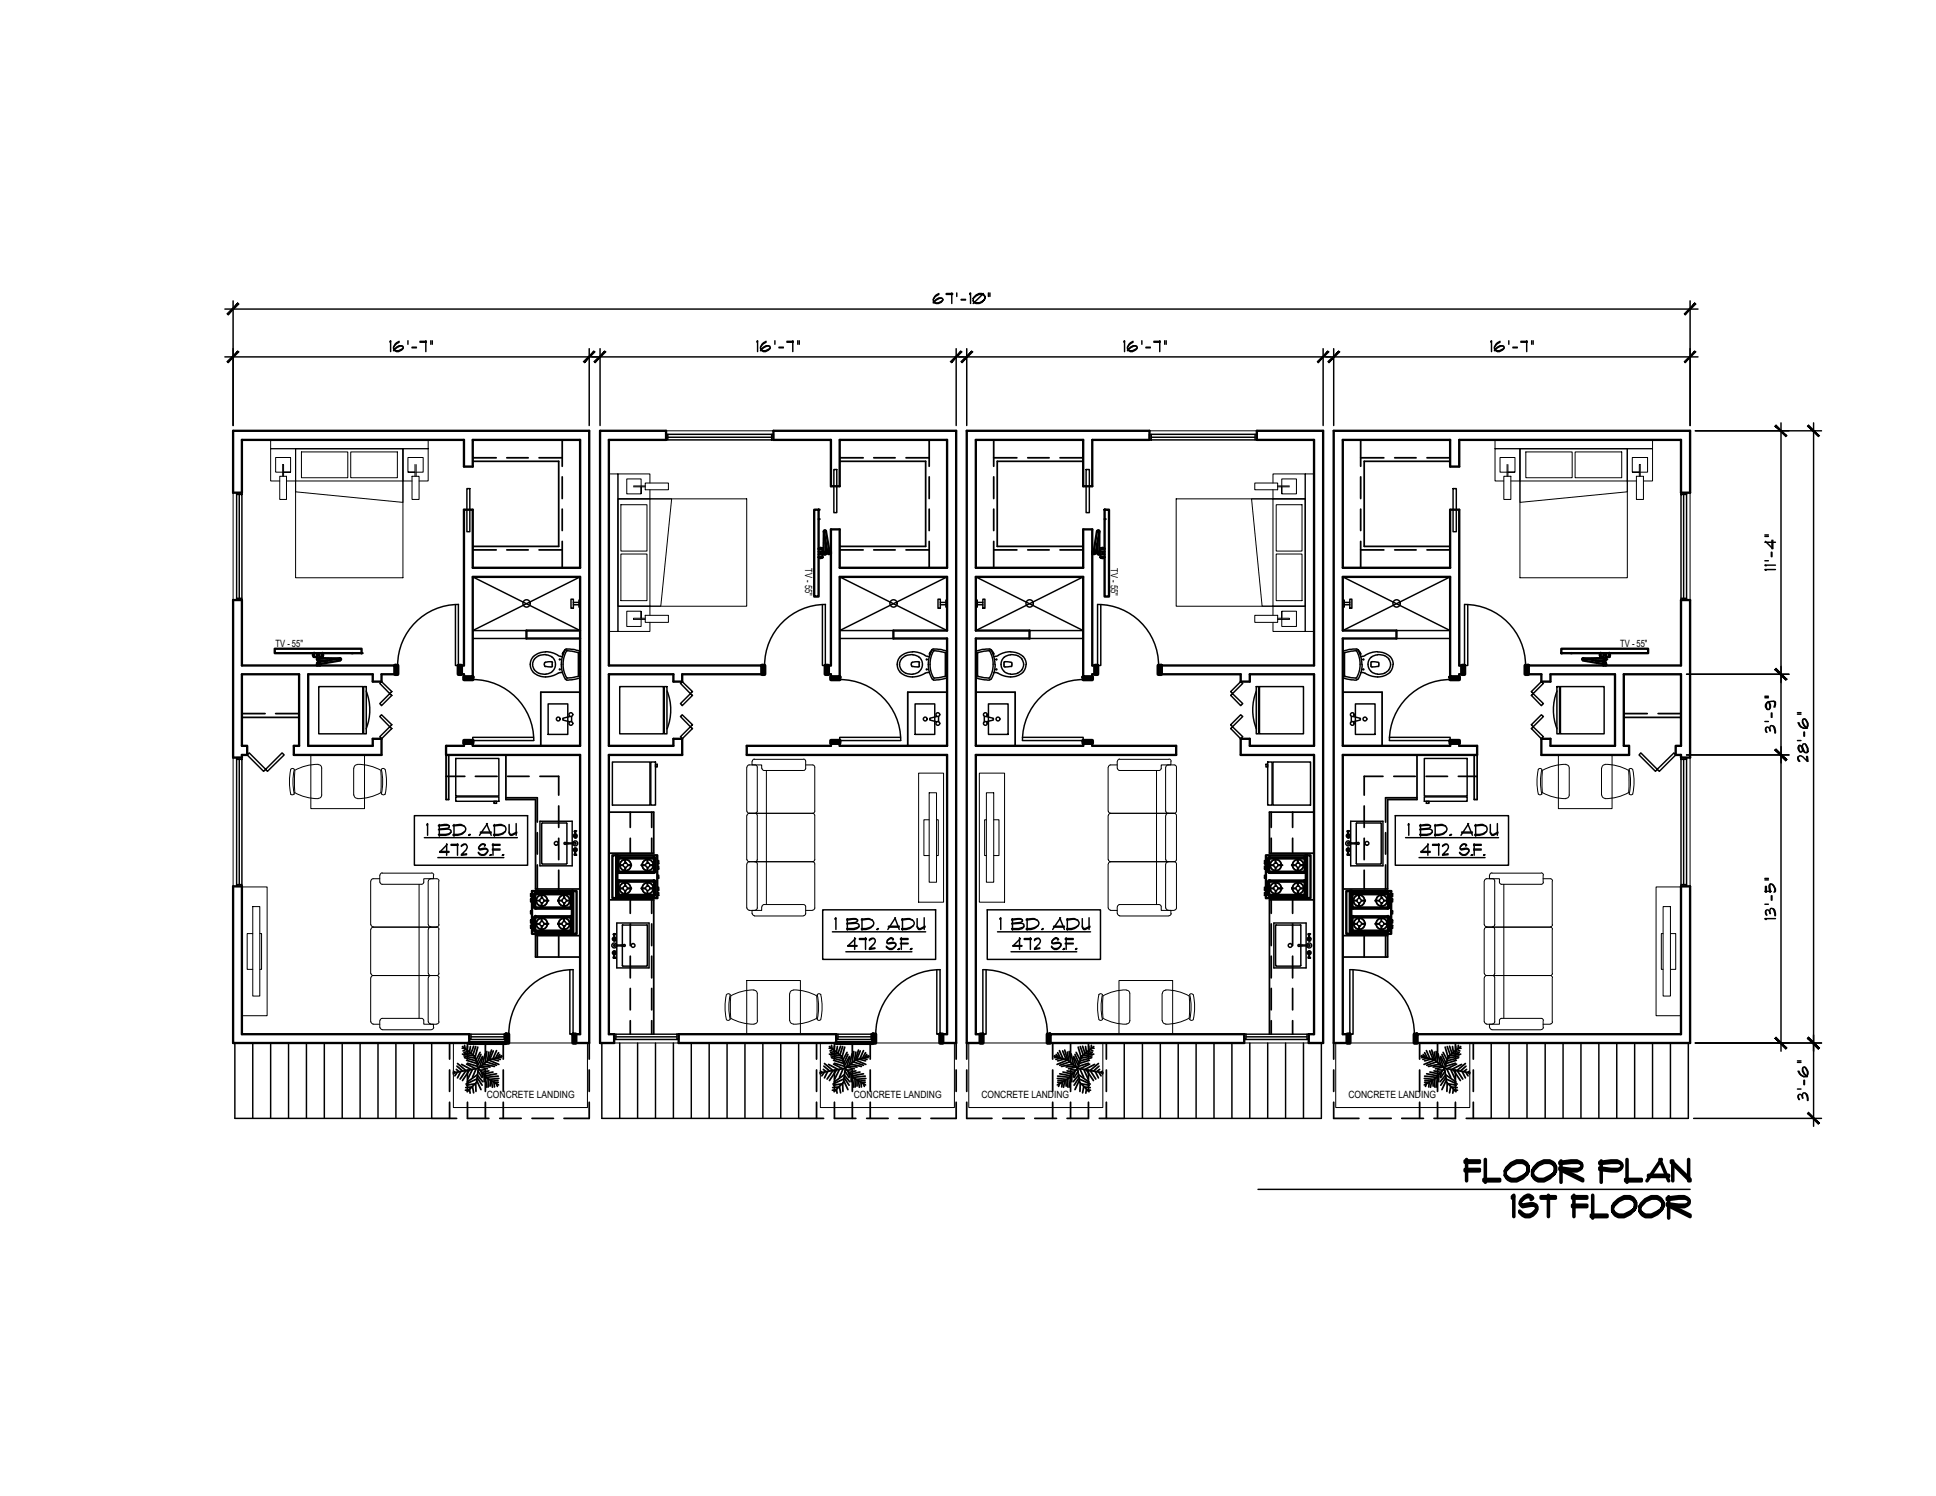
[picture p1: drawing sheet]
<svg xmlns="http://www.w3.org/2000/svg" width="279mm" height="216mm" viewBox="0 0 279 216" stroke-linecap="round" stroke-linejoin="round" font-family="sans-serif">
<defs><g id="words">
<text font-size="7.1" x="217" y="177.1">1ST FLOOR</text>
<text font-size="6.6" x="210.3" y="171.8">FLOOR PLAN</text>
<g font-size="1.5">
<text x="116.2" y="82" transform="rotate(90 116.2 82)">TV - 55&quot;</text>
<text x="160.3" y="82" transform="rotate(90 160.3 82)">TV - 55&quot;</text>
<text x="39.8" y="93.3">TV - 55&quot;</text>
<text x="233.8" y="93.3">TV - 55&quot;</text>
</g>
<g font-size="1.4">
<text x="70.3" y="158.5">CONCRETE LANDING</text>
<text x="123.2" y="158.5">CONCRETE LANDING</text>
<text x="141.6" y="158.5">CONCRETE LANDING</text>
<text x="194.6" y="158.5">CONCRETE LANDING</text>
</g>
</g></defs>
<!-- layer: a-wall -->
<g fill="none" stroke="#000" stroke-width=".34">
<path d="M33.6 62.2h51.4v88.3h-2.3v-1.2h1v-40.3h-19.3v-1.4h2.6v-.3h1.2v.3h15.5v-24.3h-15.5v14.4h-1.2v-.4h-.4v-1.3h.4v-22.4h1.2v8.3h15.5v-18.4h-15.5v3.8h-1.2v-3.8h-32.1v7.6h-1.3zM86.6 62.2h9.5v1.3h-8.2v32.5h22.1v1.3h-11.5v1.1h-1.3v-1.1h-9.3v10.3h9.3v-1h1.3v2.4h-10.6v40.3h.7v1.2h-2zM111.6 62.2h26.4v88.3h-2.3v-1.2h1v-40.3h-28.9v-1.4h12.1v-.3h1.3v.3h15.5v-15.5h-7.8v-1.1h7.8v-7.7h-15.5v14.4h-1.3v-.4h-.4v-1.3h.4v-19.6h1.3v5.5h15.5v-18.4h-15.5v6.7h-1.3v-6.7h-8.3zM139.5 62.2h26.4v1.3h-8.3v6.7h-1.3v-6.7h-15.5v18.4h15.5v-5.5h1.3v19.6h.4v1.3h-.4v.4h-1.3v-14.4h-15.5v7.7h7.8v1.1h-7.8v15.5h15.5v-.3h1.3v.3h12.1v1.4h-28.9v40.3h1v1.2h-2.3zM181.4 62.2h9.6v88.3h-2.1v-1.2h.7v-40.3h-10.5v-2.4h1.3v1h9.2v-10.3h-9.2v1.1h-1.3v-1.1h-11.5v-1.3h22v-32.5h-8.2zM192.5 62.2h51.4v8.9h-1.3v-7.6h-32v3.8h-1.3v-3.8h-15.5v18.4h15.5v-8.3h1.3v22.4h.4v1.3h-.4v.4h-1.3v-14.4h-15.5v7.7h7.7v1.1h-7.7v15.5h15.5v-.3h1.3v.3h2.6v1.4h-19.4v40.3h1v1.2h-2.3zM33.6 86.6h1.3v9.4h22.1v1.3h-1.9v1.1h-1.3v-1.1h-9.3v10.3h9.3v-1h1.3v2.4h-12.7v-1.4h.8v-10.3h-8.3v10.3h.8v1.4h-.8v.3h-1.3zM83.7 91h-7.7v1.1h7.7M220.5 96h22.1v-9.4h1.3v22.7h-1.3v-.3h-.8v-1.4h.8v-10.3h-8.3v10.3h.8v1.4h-12.7v-2.4h1.4v1h9.3v-10.3h-9.3v1.1h-1.4v-1.1h-1.9zM33.6 127.9h1.3v21.4h32.8v1.2h-34.1zM97.9 149.3h22.8v1.2h-22.8zM151.2 149.3h28.4v1.2h-28.4z"/>
<path d="M204.1 149.3h38.5v-21.4h1.3v22.6h-39.8z"/>
</g>
<!-- layer: a-flor-case -->
<g fill="none" stroke="#000" stroke-width=".25">
<path d="M68.2 66.6h12.4v12.3h-12.4M68.2 66.1h3.4M68.2 79.4h3.4M73.1 66.1h3.1M73.1 79.4h3.1M77.8 66.1h3.3M77.8 79.4h3.3M81.1 63.5v3.8M81.1 68.8v3.2M81.1 73.5v3.1M81.1 78.1v3.8M121.2 66.6h12.4v12.3h-12.4"/>
<path d="M121.2 66.1h3.4M121.2 79.4h3.4M126.1 66.1h3.1M126.1 79.4h3.1M130.8 66.1h3.3M130.8 79.4h3.3M134.1 63.5v3.8M134.1 68.8v3.2M134.1 73.5v3.1M134.1 78.1v3.8M143.4 66.1h3.4M143.4 79.4h3.4"/>
<path d="M143.4 63.5v3.8M143.4 68.8v3.2M143.4 73.5v3.1M143.4 78.1v3.8M148.3 66.1h3.1M148.3 79.4h3.1M153 66.1h3.3M153 79.4h3.3M156.3 66.6h-12.4v12.3h12.4M196.4 66.1h3.3M196.4 79.4h3.3M196.4 63.5v3.8"/>
<path d="M196.4 68.8v3.2M196.4 73.5v3.1M196.4 78.1v3.8M201.3 66.1h3.1M201.3 79.4h3.1M205.9 66.1h3.4M205.9 79.4h3.4M209.3 66.6h-12.4v12.3h12.4M83.7 99.9h-5.7v7.7h5.7M136.7 99.9h-5.7v7.7h5.7M140.8 99.9h5.7v7.7h-5.7M193.8 99.9h5.7v7.7h-5.7"/>
<path d="M34.9 103.5h8.2M34.9 103h3.4M39.8 103h3.3M64.4 112h2.7M64.4 109v6.4h.4v-6.4M68.6 112h3.1M73 115.1h4.5v3.5M73 109v6.4h4.3v12.9h6.4M73.3 112h3.1M77.9 112h2.7v2.8M80.6 116.3v3.1M87.9 117.2h6.4v5.9h-6.4"/>
<path d="M91 117.2v2.2M94.1 117.2v2.2M183.5 117.2v2.2M186.5 117.2v2.2M189.6 117.2h-6.4v5.9h6.4M196.9 116.3v3.1M199.6 112h-2.7v2.8M201.2 112h3M204.5 115.1h-4.5v3.5M204.5 109v6.4h-4.2v12.9h-6.5M205.8 112h3.1M210.5 112h2.7"/>
<path d="M212.8 109v6.4h.4v-6.4M234.4 103.5h8.2M234.4 103h3.3M239.3 103h3.3M77.5 120.2v3.1M77.5 124.8v3.5M77.5 135v3.1M80.6 121v3.1M80.6 125.6v2.7M80.6 135v3.1M83.7 135h-6.4v3.1h6.4M87.9 129.9h6.4v19.4"/>
<path d="M91 121v2.1M91 129.9v1.9M91 133.3v3.2M91 138v3.1M94.1 121v2.1M94.1 129.9v1.9M94.1 133.3v3.2M94.1 138v3.1M183.5 121v2.1M183.5 129.9v1.9M183.5 133.3v3.2M183.5 138v3.1"/>
<path d="M186.5 121v2.1M186.5 129.9v1.9M186.5 133.3v3.2M186.5 138v3.1M189.6 129.9h-6.4v19.4M193.8 135h6.5v3.1h-6.5M196.9 121v3.1M196.9 125.6v2.7M196.9 135v3.1M200 120.2v3.1M200 124.8v3.5M200 135v3.1"/>
<path d="M64.9 150.5v2.4M64.9 154.4v3.1M64.9 159.1v2.3M67.5 159.1v2.3h3.1M67.5 150.5v2.4M67.5 154.4v3.1M70 150.5v2.4M70 154.4v3.1M70 159.1v2.3M72.6 150.5v2.4M72.6 154.4v3.1M72.6 159.1v2.3"/>
<path d="M85 159.1v2.3h-3.6M85 150.5v2.4M85 154.4v3.1M91 142.6v3.1M91 147.3v2M94.1 142.6v3.1M94.1 147.3v2M117.8 150.5v2.4M117.8 154.4v3.1M117.8 159.1v2.3M120.4 150.5v2.4M120.4 154.4v3.1"/>
<path d="M120.4 159.1v2.3h3.1M123 150.5v2.4M123 154.4v3.1M123 159.1v2.3M125.6 150.5v2.4M125.6 154.4v3.1M125.6 159.1v2.3M138 159.1v2.3h-3.6M138 150.5v2.4M138 154.4v3.1M139.5 159.1v2.3h3.7M139.5 150.5v2.4"/>
<path d="M139.5 154.4v3.1M151.9 150.5v2.4M151.9 154.4v3.1M151.9 159.1v2.3M154.5 150.5v2.4M154.5 154.4v3.1M154.5 159.1v2.3M157.1 159.1v2.3h-3.1M157.1 150.5v2.4M157.1 154.4v3.1M159.7 150.5v2.4M159.7 154.4v3.1"/>
<path d="M159.7 159.1v2.3M183.5 142.6v3.1M183.5 147.3v2M186.5 142.6v3.1M186.5 147.3v2M192.5 159.1v2.3h3.6M192.5 150.5v2.4M192.5 154.4v3.1M204.9 150.5v2.4M204.9 154.4v3.1M204.9 159.1v2.3M207.5 150.5v2.4"/>
<path d="M207.5 154.4v3.1M207.5 159.1v2.3M210 159.1v2.3h-3M210 150.5v2.4M210 154.4v3.1M212.6 150.5v2.4M212.6 154.4v3.1M212.6 159.1v2.3M62.3 161.4h3.6M72.1 161.4h3.1M76.8 161.4h3.1M115.3 161.4h3.6"/>
<path d="M125.1 161.4h3.1M129.7 161.4h3.1M144.7 161.4h3.1M149.3 161.4h3.2M158.7 161.4h3.5M197.6 161.4h3.2M202.3 161.4h3.1M211.6 161.4h3.6"/>
</g>
<!-- layer: a-flor-fixt -->
<g fill="none" stroke="#000" stroke-width=".21">
<path d="M68.2 92.1h7.8M68.2 83.3l15.5 7.7M77.1 96.7l.6 .5M77.1 95.1a1.21 1.21 0 0 0 0 1.6M77.8 97.2l1 .1M78.6 95.7v.4M78.6 96.1l.1 .1M78.7 96.2h1M78.7 94.1h.8l1 .5M78.8 94.1a1.87 1.87 0 0 0-2.2 2.4 2.13 2.13 0 0 0 2.1 1.2M78.8 94.5l-1 .1-.7 .5M78.8 94.5l.5 .1 .4 .3"/>
<path d="M79.7 95.5h-.5a.57 .57 0 0 0-.6 .2M79.7 95.7v.4M79.7 95.5v.1M79.7 94.8a1.39 1.39 0 0 1 .4 1.6 1.39 1.39 0 0 1-1.3 .9M79.7 96.1v.1M80.5 97.2l-1 .4-.8 .1M80.6 94.6l.5 .2M81.1 97.1l-.5 .1M81.2 94.3v.2M81.3 95.9l.1 1.2 .4 .7 1.6-.2 .1-.1M81.4 94.1l-.2 .2v.2M81.5 93.8h.1a4 4 0 0 0 .1 4.3h.1"/>
<path d="M81.5 93.8l-.3 .5M81.6 93.8a3.2 3.2 0 0 1 2 .2M81.9 93.9l1.5 .3M81.9 93.9l-.5 .8-.1 1.2M82.4 86.5h.3v1.3h-.3zM82.7 86.9h.9M82.7 87.3h.9M83.5 94.1v.2M83.5 94.3v3.3M83.6 97.9l-1.8 .3M83.7 93.9l.1 .2M83.7 86.6h-.1v1h.1"/>
<path d="M83.7 83.3l-15.5 7.7h7.8M83.7 94.1v3.6M83.8 97.7l-.1 .1M121.2 83.3l15.5 7.7M121.2 92.1h7.7M130.1 96.7l.6 .5 1.1 .1M130.1 95.1a1.21 1.21 0 0 0 0 1.6M131.5 95.7v.4l.2 .1M131.7 96.2h.9M131.7 95.6l-.1 .1M131.7 94.1l1.1 .1 .9 .5 .4 .1M131.7 94.1a1.87 1.87 0 0 0-2.1 2.4 2.57 2.57 0 0 0 3.6 .8l.5-.2h.4"/>
<path d="M131.8 94.5l-1.1 .1-.6 .5M131.8 94.5l.5 .1 .4 .3M132.6 95.5l-.9 .1M132.6 95.7v.4M132.7 95.5v.1M132.7 94.8a1.39 1.39 0 0 1 .3 1.6 1.39 1.39 0 0 1-1.2 .9M132.7 96.1v.1M134.2 95.9l.2 1.2 .3 .7M134.3 94.1l-.1 .2v.2v-.2M134.5 93.8h.1M134.6 93.8a4.2 4.2 0 0 0 0 4.2M134.6 98l.2 .1"/>
<path d="M134.8 93.9l1.6 .3M134.8 93.9l-.4 .8-.2 1.2M135.4 86.5h.3v1.3h-.3zM135.7 86.9h.8M135.7 87.3h.8M136.4 94.1l.1 .2M136.4 94.3v3.3M136.5 97.5l-.2 .1-.9 .2h-.7M136.6 94l-.9-.3a1.38 1.38 0 0 0-1.2 .1l-.3 .5M136.6 97.9l-1.9 .3M136.6 93.9l.1 .2M136.7 86.6h-.2v1h.2"/>
<path d="M136.7 83.3l-15.5 7.7h7.7M136.7 94.1v3.6M136.7 97.7l-.1 .1M140.8 86.6h.2v1h-.2M140.8 83.3l15.5 7.7h-7.7M140.9 97.7l.1 .1M140.9 97.9l1.9 .3M140.9 93.9l-.1 .2v3.6M141 86.9h.8M141 87.3h.8M141.1 94.3v3.3M141.1 97.5l.1 .1 1.5 .3"/>
<path d="M141.1 94.1v.2M141.8 86.5h.3v1.3h-.3zM142.7 93.9l-1.6 .3M142.7 93.9h.1M142.8 93.9l.5 1.2v.8M143 98l-.2 .1M143 93.8l-.1-.1h-1.1l-.9 .3M143 93.8h.1M143 93.8l.4 .8 .2 1.3M143 93.8l.4 .5M143.2 94.1l.2 .2v.2M143.3 95.9l-.2 1.2-.4 .8"/>
<path d="M143.4 94.3v.2M143.4 97.1h.2M143.6 95.9l-.1 .9-.5 1.2M143.6 94.7l-.2 .1M143.7 97.1l1.4 .5 .8 .1M144.9 94.8a1.39 1.39 0 0 0-.3 1.6 1.39 1.39 0 0 0 1.2 .9M145.8 94.5l-.5 .1-.4 .3M145.8 94.5l1.1 .1M145.9 94.1l-1.2 .1-1 .5M145.9 94.1a2.02 2.02 0 0 1 2.2 1.8M145.9 96.2h-1M145.9 95.6l-.8-.1a.61 .61 0 0 0-.2 .7"/>
<path d="M145.9 95.6l.1 .1M146 95.7v.4M146 96.1l-.1 .1M146.9 94.6l.6 .5M146.9 97.2l-1.1 .1M147.5 95.1a1.21 1.21 0 0 1 0 1.6M147.5 96.7l-.7 .5M148.1 95.9a1.92 1.92 0 0 1-2.3 1.8M148.6 92.1h7.7M156.3 83.3l-15.5 7.7M193.8 86.6h.2v1h-.2M193.8 83.3l15.5 7.7h-7.8"/>
<path d="M193.8 97.7l.1 .1M193.9 97.9l1.8 .3M193.9 93.9l-.1 .2v3.6M194 86.9h.8M194 87.3h.8M194 94.3v3.3M194.1 94.1l-.1 .2M194.8 86.5h.3v1.3h-.3zM195.7 93.9l-1.6 .3M195.7 93.9l.4 .8 .2 1.2M195.9 98l-.1 .1M195.9 93.8a3.2 3.2 0 0 0-2 .2"/>
<path d="M195.9 93.8h.1M196 93.8l.5 1.2v.9M196 93.8l.3 .5M196.2 94.1l.2 .2-.1 .2M196.3 95.9l-.2 1.2-.4 .7-1.6-.2-.1-.1M196.4 94.3l-.1 .2M196.4 97.1h.4l1.3 .5 .7 .1M196.6 95.9l-.2 1.3-.4 .8M197.9 96.9l.4 .3 .5 .1M197.9 96.2l.1 .1M197.9 94.8a1.38 1.38 0 0 0 0 2.1M198 95.5a.61 .61 0 0 0-.1 .7"/>
<path d="M198 95.5l.8 .1M198.8 94.5l-.5 .1-.4 .3M198.8 94.5l1 .1 .7 .5M198.8 94.1l-1.1 .1-.9 .5-.4 .1M198.8 94.1a2.02 2.02 0 0 1 2.3 1.8M198.8 96.2l-.8 .1M198.9 95.6l.1 .1M199 95.7v.3l-.1 .2M200.4 95.1a1.21 1.21 0 0 1 0 1.6M200.5 96.7l-.7 .5-1 .1M201 95.9a1.92 1.92 0 0 1-2.2 1.8M201.5 92.1h7.8"/>
<path d="M209.3 83.3l-15.5 7.7M79.1 101.6h2.8v4.4h-2.8zM82.2 103.4l-1 .3v.2l1 .3M82.5 103.4v.8M132.1 101.6h2.8v4.4h-2.8zM135.2 103.4l-1 .3v.2l1 .3M135.5 103.4v.8M142.1 103.4v.8M142.3 103.4l1.1 .3v.2l-1.1 .3M142.6 101.6h2.9v4.4h-2.9zM195 103.4v.8M195.3 103.4l1 .3v.2l-1 .3"/>
<path d="M195.6 101.6h2.8v4.4h-2.8z"/>
<circle cx="76" cy="87.1" r=".53"/>
<circle cx="80.8" cy="96.6" r=".06"/>
<circle cx="80.8" cy="95.2" r=".06"/>
<circle cx="129" cy="87.1" r=".53"/>
<circle cx="133.7" cy="95.2" r=".06"/>
<circle cx="133.7" cy="96.6" r=".06"/>
<circle cx="143.8" cy="96.6" r=".06"/>
<circle cx="143.8" cy="95.2" r=".06"/>
<circle cx="148.6" cy="87.1" r=".53"/>
<circle cx="196.8" cy="96.6" r=".06"/>
<circle cx="196.8" cy="95.2" r=".06"/>
<circle cx="201.6" cy="87.1" r=".53"/>
<circle cx="80.6" cy="103.8" r=".28"/>
<circle cx="82.4" cy="103.1" r=".28"/>
<circle cx="82.4" cy="104.4" r=".28"/>
<circle cx="133.5" cy="103.8" r=".28"/>
<circle cx="135.3" cy="104.4" r=".28"/>
<circle cx="135.3" cy="103.1" r=".28"/>
<circle cx="142.2" cy="103.1" r=".28"/>
<circle cx="142.2" cy="104.4" r=".28"/>
<circle cx="144" cy="103.8" r=".28"/>
<circle cx="195.2" cy="104.4" r=".28"/>
<circle cx="195.2" cy="103.1" r=".28"/>
<circle cx="197" cy="103.8" r=".28"/>
</g>
<!-- layer: a-door -->
<g fill="none" stroke="#000" stroke-width=".51">
<path d="M57 96h.4v1.3h-.4zM66.2 96h.4v1.3h-.4zM67 97.7h1.2v.4h-1.2zM110 96h.3v1.3h-.3zM119.1 96h.4v1.3h-.4zM119.9 97.7h1.3v.4h-1.3zM156.3 97.7h1.3v.4h-1.3zM158 96h.4v1.3h-.4zM167.2 96h.4v1.3h-.4zM209.3 97.7h1.3v.4h-1.3zM211 96h.4v1.3h-.4zM220.1 96h.4v1.3h-.4z"/>
<path d="M67 106.9h1.2v.4h-1.2zM119.9 106.9h1.3v.4h-1.3zM156.3 106.9h1.3v.4h-1.3zM209.3 106.9h1.3v.4h-1.3zM73 149.3h.4v1.2h-.4zM82.7 149.3h.4v1.2h-.4zM126 149.3h.4v1.2h-.4zM135.7 149.3h.3v1.2h-.3zM141.5 149.3h.3v1.2h-.3zM151.2 149.3h.3v1.2h-.3zM194.4 149.3h.4v1.2h-.4zM204.1 149.3h.4v1.2h-.4z"/>
</g>
<!-- layer: 11-Pink -->
<g fill="none" stroke="#000" stroke-width=".21">
<path d="M65.7 87.3v8.7h.5v-8.8a8.8 8.8 0 0 0-8.8 8.8M68.2 98.1a8.8 8.8 0 0 1 8.8 8.8h-8.8v-.5h8.8M119.1 87.2v8.8h-.4v-8.7M119.1 87.2a8.8 8.8 0 0 0-8.8 8.8M121.2 98.1a8.8 8.8 0 0 1 8.8 8.8h-8.8v-.5h8.7M156.3 98.1a8.8 8.8 0 0 0-8.7 8.8h8.7v-.5h-8.7M158.4 87.2v8.8h.5v-8.7M158.4 87.2a8.8 8.8 0 0 1 8.8 8.8M209.3 98.1a8.8 8.8 0 0 0-8.8 8.8h8.8v-.5h-8.8M211.4 87.2v8.8h.4v-8.7M211.4 87.2a8.8 8.8 0 0 1 8.8 8.8M82.7 139.9v9.4h-.5v-9.3"/>
<path d="M82.7 139.9a9.3 9.3 0 0 0-9.3 9.3M135.7 139.9v9.4h-.5v-9.3M135.7 139.9a9.3 9.3 0 0 0-9.3 9.3M141.8 139.9v9.4h.5v-9.3M141.9 139.9a9.3 9.3 0 0 1 9.3 9.3M194.8 139.9v9.4h.5v-9.3M194.8 139.9a9.3 9.3 0 0 1 9.3 9.3"/>
</g>
<!-- layer: a-door -->
<g fill="none" stroke="#000" stroke-width=".21">
<path d="M67.4 70.5h.4v6.2h-.4zM120.3 67.8h.5v6.2h-.5zM156.7 67.8h.5v6.2h-.5zM209.7 70.5h.5v6.2h-.5zM54.8 98.6l.3-.2 1.4 1.4-.3 .3zM98.2 98.6l.3-.2 1.4 1.4-.3 .3zM177.6 99.8l1.5-1.4 .3 .2-1.5 1.5zM221 99.8l1.4-1.4 .3 .2-1.4 1.5zM35.7 109l.3-.3 2.3 2.3 2.4-2.3 .3 .3-2.4 2.3-.3-.3-.3 .3zM54.8 101.5l1.4-1.4 .3 .3-1.4 1.4zM54.8 103.4l.3-.2 1.4 1.4-.3 .3zM54.8 106.3l1.4-1.4 .3 .2-1.4 1.5z"/>
<path d="M98.2 101.5l1.4-1.4 .3 .3-1.4 1.4zM98.2 106.3l1.4-1.4 .3 .2-1.4 1.5zM98.5 103.2l1.4 1.4-.3 .3-1.4-1.5zM177.6 104.6l1.5-1.4 .3 .2-1.5 1.5zM177.9 100.1l1.5 1.4-.3 .3-1.5-1.4zM177.9 104.9l1.5 1.4-.3 .3-1.5-1.5zM221 104.6l1.4-1.4 .3 .2-1.4 1.5zM221.3 100.1l1.4 1.4-.3 .3-1.4-1.4zM221.3 104.9l1.4 1.4-.3 .3-1.4-1.5zM236.8 108.7l2.4 2.3 2.4-2.3 .2 .3-2.3 2.3-.3-.3-.3 .3-2.4-2.3z"/>
</g>
<!-- layer: a-flor-appl -->
<path d="M46 99.1h6.4v6.8h-6.4zM52.5 99.1h.4v6.8h-.4zM52.8 99.7a7.3 7.3 0 0 1 0 5.5M89.4 99.1h6.3v6.8h-6.3zM95.9 99.1h.4v6.8h-.4zM96.3 99.7a7.3 7.3 0 0 1 0 5.5M181.3 99.1h.3v6.8h-.3zM181.3 99.7a7.3 7.3 0 0 0 0 5.5M181.8 99.1h6.3v6.8h-6.3zM224.7 99.1h.4v6.8h-.4zM224.7 99.7a7.3 7.3 0 0 0 0 5.5M225.2 99.1h6.3v6.8h-6.3z" fill="none" stroke="#000" stroke-width=".21"/>
<!-- layer: Plumbing -->
<g fill="none" stroke="#000" stroke-width=".21">
<path d="M65.8 109.5h6.2v5.4h-6.2zM65.8 115h6.2v.6h-6.2zM71.3 115.6h.4v.3h-.4zM78.2 118.9v5.7M78.3 118.8h3.4M78.3 118.8h-.1M81.8 118.8v5.8M82.9 119.9v.2M82.9 119.9h.1M83 119.9h.1M83.1 119.9h.1M83.1 119.9v.2"/>
<path d="M88.4 110h5.4v6.2h-5.4zM93.9 110h.7v6.2h-.7zM94.6 110.3h.3v.4h-.3zM182.7 110.3h.3v.4h-.3zM183 110h.6v6.2h-.6zM183.7 110h5.4v6.2h-5.4zM194.4 119.9h.1M194.5 119.9v.2M194.5 119.9h.1M194.6 119.9h-.1M194.6 119.9h.1M194.6 119.9v.2"/>
<path d="M195.8 118.8h3.4M195.8 118.8l-.1 5.8M199.3 118.8v5.8M205.6 109.5h6.1v5.4h-6.1zM205.6 115h6.1v.6h-6.1zM205.9 115.6h.3v.3h-.3zM78.2 124.6l.1 .1M78.3 124.7h3.4M81.6 121.6h1.1M81.6 121.6l-.2 .1 .2 .1M81.8 124.6v.1M82 121.8h-.4"/>
<path d="M82 121.8h.7M82.6 121.7v-3.2h-4.7v6.5h4.7v-3.2M82.7 121.6h.1M82.7 121.6a.36 .36 0 0 1 .5-.2 .36 .36 0 0 1 0 .6 .36 .36 0 0 1-.5-.2M82.9 120.6l.2 .1v-.1M82.9 122.6v.1M82.9 123.3v.1M82.9 120.5v.1M82.9 120.6h.1M82.9 120.8h.1M82.9 122.5h.1M82.9 122.6h.1"/>
<path d="M82.9 122.8h.1M82.9 123.4h.1M82.9 122.8h.2v.5M82.9 120.9h.1M82.9 120.6h.2M82.9 122.8v.5M83 120.8h-.1M83 120.4l-.1 .1M83 120.8h.1M83 122.5h.1M83 123.4h.1M83 122.9a.28 .28 0 0 1-.2-.4 .28 .28 0 0 1 .5 0 .28 .28 0 0 1-.2 .4"/>
<path d="M83 120.3a.28 .28 0 0 0-.2 .5 .28 .28 0 0 0 .5 0 .28 .28 0 0 0-.2-.5M83 120.1v.3M83 120.9h.1M83 121.6l.1 .1v.1h-.4M83 121.6h-.3M83 120.6h.1M83 122.8h.1M83 122.6h.1M83.1 120.1l-.1 .3M83.1 120.4v.1M83.1 120.8h.1M83.1 123.4h.1"/>
<path d="M83.1 122.5h.1M83.1 120.5v.1M83.1 122.5v.2M83.1 123.3v.1M83.1 122.6v.1M88.5 138.2h.1M88.5 135.5l.2 .1 .1-.1M88.5 134.8l.1 .2M88.5 134.8v.1M88.5 137.3v.1M88.5 137.4v.2M88.5 135.4v.1"/>
<path d="M88.5 137.3h.1M88.5 137.4h.1M88.5 137.6h.1M88.5 138.3h.1M88.5 137.7l.2-.1v.6M88.5 135.6l.2 .1M88.5 134.8h.1M88.5 135.4h.1M88.5 135.6h.1M88.5 135.7h.1M88.5 135.4h.2M88.5 135.5h.2"/>
<path d="M88.5 137.6h.2M88.6 137.6l-.1 .6M88.6 135.6v.1M88.6 137.4h.1M88.6 138.2h.1M88.6 134.8h.1M88.6 135.7h.1M88.6 135.3v.1M88.6 135.2a.28 .28 0 0 0-.2 .5 .28 .28 0 0 0 .5 0 .28 .28 0 0 0-.2-.5M88.6 137.8a.28 .28 0 0 1-.2-.4 .28 .28 0 0 1 .5 0 .28 .28 0 0 1-.2 .4M88.6 138.3h.1M88.6 134.7h.1"/>
<path d="M88.6 135v.3M88.6 137.3h.1M88.7 138.3h-.1M88.7 138.3h.1M88.7 138.2h.1M88.7 137.6h.1M88.7 137.4h-.2h.2v.2M88.7 137.4h.1M88.7 137.3h.1M88.7 135.7h.1M88.7 135.4h.1M88.7 134.8h.1"/>
<path d="M88.7 135v.3M88.7 135.3v.1M88.7 135.4l.1 .1M88.7 137.3v.1M88.7 134.8l.1 .1M88.8 134.8l-.1 .2M89 136.5a.36 .36 0 0 1-.6 .2 .36 .36 0 0 1 .1-.6 .36 .36 0 0 1 .5 .3v-3.2h4.7v6.5h-4.7v-3.1M89 136.5h.1M89.6 136.4l-1-.1-.1 .1 .2 .2 1.3-.1M89.6 136.4l.6-.1v.2l-.2 .1M89.9 139.4h3.4M89.9 133.5h3.4"/>
<path d="M89.9 133.5v5.9M93.4 133.5v5.9M184.1 133.5v5.8M184.1 139.3l.1 .1M184.2 139.4h3.4M184.2 133.5h3.4M184.2 133.5h-.1M187.5 136.4h1.1M187.5 136.3l-.2 .1 .2 .2M187.7 133.5v5.9M188.5 136.4v-3.2h-4.7v6.5h4.7v-3.1M188.6 136.5h-1.1"/>
<path d="M188.6 136.4a.36 .36 0 0 1 .5-.3 .36 .36 0 0 1 0 .6 .36 .36 0 0 1-.5-.2M188.6 136.5h.1M188.8 138.2h.1M188.8 134.8v.1M188.8 135.5l.2 .1M188.8 134.8l.1 .2M188.8 135.6v.1M188.8 137.4v.2M188.8 135.4v.1M188.8 138.3h.1M188.8 137.6h.1M188.8 137.4h.1"/>
<path d="M188.8 137.3h.1M188.8 135.7h.1M188.8 135.6h.1M188.8 135.4h.1M188.8 137.4h.2h-.2M188.8 135.6h.2M188.8 135.4h.2M188.8 135.5h.2M188.8 137.6h.2M188.9 135v.3M188.9 138l-.1 .2M188.9 137.3v.1"/>
<path d="M188.9 138.2h.1M188.9 137.4h.1M188.9 135.7h.1M188.9 134.8h.1M188.9 135.3v.1M188.9 135.2a.28 .28 0 0 0-.2 .5 .28 .28 0 0 0 .5 0 .28 .28 0 0 0-.2-.5M188.9 137.8a.28 .28 0 0 1-.2-.4 .28 .28 0 0 1 .5 0 .28 .28 0 0 1-.2 .4M188.9 138.3h.1M188.9 134.7h.1M188.9 137.7v.3M188.9 137.3h.1M188.9 136.3l-.3 .1"/>
<path d="M188.9 136.3l.1 .1v.1h-.4M189 135.3v.1M189 137.3h.1M189 137.4h.1M189 137.4v.2M189 137.6h.1M189 138.2h.1M189 138.3h.1M189 137.7l-.1-.1v.2M189 134.8h.1M189 135.4h.1M189 135.6h.1"/>
<path d="M189 135.7h.1M189 135v.3M189 138.3h-.1M189 137.6v.6M189 135.4v.1M189 135.6v.1M189 137.3v.1M189 134.8v.1M189 134.8v.2M189 135.5v.1M194.4 120.6l.2 .1M194.4 122.6l.1 .1"/>
<path d="M194.4 123.3v.1M194.5 120.8h.1M194.5 120.5l-.1 .1M194.5 122.6l-.1 .1M194.5 120.9h.1M194.5 120.6h.1M194.5 123.4h.1M194.5 122.8h.1M194.5 122.6h.1M194.5 122.5h.1M194.5 120.1v.4M194.5 122.9a.28 .28 0 0 1-.2-.4 .28 .28 0 0 1 .5 0 .28 .28 0 0 1-.2 .4"/>
<path d="M194.5 120.3a.28 .28 0 0 0-.2 .5 .28 .28 0 0 0 .5 0 .28 .28 0 0 0-.2-.5M194.6 121.6h.3M194.6 121.6l-.1 .1 .1 .1M194.6 120.6h.1M194.6 120.8h.1M194.6 120.9h.1M194.6 122.5h.1M194.6 122.6h.1M194.6 122.8h.1M194.6 123.4h.1M194.6 122.8h-.1l-.1 .5M194.6 120.1v.4"/>
<path d="M194.6 122.8l.1 .5M194.6 120.5l.1 .1M194.6 122.5l.1 .2M194.7 123.3l-.1 .1M194.7 120.6l-.1 .1M194.7 122.6l-.2 .2M194.9 121.8h1.1M194.9 121.8h-.4M194.9 121.6l.7 .1M194.9 121.6a.36 .36 0 0 0-.5-.2 .36 .36 0 0 0 0 .6 .36 .36 0 0 0 .5-.2v3.2h4.7v-6.5h-4.7v3.2M194.9 121.6h.1M195.7 124.6l.1 .1"/>
<path d="M195.8 124.7h3.4M195.9 121.6l.3 .1-.3 .1M196 121.6l-.4 .1M199.3 124.6v.1"/>
<circle cx="80.3" cy="121.7" r=".28"/>
<circle cx="91.4" cy="136.4" r=".28"/>
<circle cx="186.2" cy="136.4" r=".28"/>
<circle cx="197.3" cy="121.7" r=".28"/>
</g>
<!-- layer: A-FIXTURES -->
<path d="M76.8 128.6h6.4v6.2h-6.4zM82.7 128.6v6.2M88.4 123.4h6.5v6.2h-6.5zM88.9 123.4v6.2M182.7 123.4h6.4v6.2h-6.4zM188.6 123.4v6.2M194.3 128.6h6.5v6.2h-6.5zM194.8 128.6v6.2" fill="none" stroke="#000" stroke-width=".34"/>
<g fill="none" stroke="#000" stroke-width=".51">
<path d="M77.2 132.4v1.8l.1 .2M77.2 130.9l.1 .1M77.3 129h5M77.3 132.3h5M77.3 128.9l-.1 .2v1.8M77.3 132.3l-.1 .1M82.3 128.9l.2 .2M82.3 132.3l.2 .1M82.5 129.1v1.8M82.5 132.4v1.9M82.5 130.9l-.2 .1h-5M82.5 134.2l-.2 .2h-5"/>
<path d="M82.6 128.6v6.2M89 123.4v6.2M89.2 127.3v1.8l.1 .1M89.2 125.7l.1 .2M89.3 127.2h5M89.3 129.2h5M89.3 123.8h5M89.3 125.9h5M89.3 127.1l-.1 .2M89.3 123.8l-.1 .1v1.9M94.4 127.1l.1 .2M94.4 123.8l.1 .1"/>
<path d="M94.5 123.9v1.9M94.5 127.3v1.8M94.5 129.1l-.1 .1M94.5 125.7l-.1 .2M183.1 127.3v1.8l.1 .1h5M183.1 125.7l.1 .2h5M183.2 127.2h5M183.2 123.8h5M183.2 127.1l-.1 .2M183.2 123.8l-.1 .1v1.9M188.3 127.1l.1 .2M188.3 123.8l.1 .1"/>
<path d="M188.4 123.9v1.9M188.4 127.3v1.8M188.4 129.1l-.1 .1M188.4 125.7l-.1 .2M188.5 123.4v6.2M194.9 128.6v6.2M195.1 130.9l.1 .1M195.1 132.4v1.8l.1 .2M195.2 129h5.1M195.2 132.3h5.1M195.2 128.9l-.1 .2v1.8M195.2 132.3l-.1 .1"/>
<path d="M200.3 128.9l.1 .2M200.3 132.3l.1 .1M200.4 129.1v1.8M200.4 132.4v1.9M200.4 130.9l-.1 .1h-5.1M200.4 134.2l-.1 .2h-5.1"/>
</g>
<g fill="none" stroke="#000" stroke-width=".21">
<path d="M76.6 129.7h.1v.5h-.1zM76.6 129h.1v.4h-.1zM76.6 133.5h.1v.5h-.1zM76.6 132.8h.1v.4h-.1zM76.6 131.5h.1v.4h-.1zM77.2 130h.1M77.2 133.3h.1M77.3 129.9h.5M77.3 133.4h.5M77.3 133.3h.5M77.3 129.9v.1M77.3 133.3v.1"/>
<path d="M77.4 130a.83 .83 0 0 0 .7 .8M77.4 133.4a.83 .83 0 0 0 .7 .7M77.4 130a.78 .78 0 0 0 .7 .8M77.4 133.4a.78 .78 0 0 0 .7 .7M77.8 130h.1M77.8 133.3h.1M77.8 130h-.5M78.1 129.1v.5M78.1 132.4v.6M78.1 130.8h.2M78.1 129.1h.2M78.1 134.2h.2"/>
<path d="M78.1 132.4h.2M78.1 130.3v.5M78.1 133.7v.5M78.1 129.1a.83 .83 0 0 0-.7 .8M78.1 132.5a.83 .83 0 0 0-.7 .8M78.1 129.2a.78 .78 0 0 0-.7 .7M78.1 132.5a.78 .78 0 0 0-.7 .8M78.2 130.4h.1M78.2 129.6h.1M78.2 134.2h.1M78.2 133.7h.1M78.2 133h.1"/>
<path d="M78.2 129.1h.1M78.2 130.8v.1M78.2 132.4h.1M78.2 129.1v.5M78.2 130.3v.5M78.2 132.4v.6M78.2 133.7v.5M78.3 129.2a.78 .78 0 0 1 .7 .7M78.3 132.5a.78 .78 0 0 1 .7 .8M78.3 129.1a.83 .83 0 0 1 .7 .8M78.3 132.5a.83 .83 0 0 1 .7 .8M78.5 130h.6"/>
<path d="M78.5 133.4h.6M78.6 130h.1M78.6 133.3h.1M79 130a.78 .78 0 0 1-.7 .8M79 133.4a.78 .78 0 0 1-.7 .7M79 130a.83 .83 0 0 1-.7 .8M79 133.4a.83 .83 0 0 1-.7 .7M79.1 130h.1M79.1 133.3h.1M79.1 129.9h-.6M79.1 133.3h-.6M79.1 129.9v.1"/>
<path d="M79.1 133.3v.1M80.5 130h.1M80.5 133.3h.1M80.5 129.9h.5M80.5 133.4h.5M80.5 133.3h.5M80.5 129.9v.1M80.5 133.3v.1M80.6 130a.83 .83 0 0 0 .8 .8M80.6 133.4a.83 .83 0 0 0 .8 .7M80.6 130a.78 .78 0 0 0 .8 .8M80.6 133.4a.78 .78 0 0 0 .8 .7"/>
<path d="M81 130h.1M81 133.3h.1M81 130h-.5M81.3 132.4l.1 .6M81.3 134.2h.2M81.3 132.4h.2M81.4 130.3v.5v-.5M81.4 129.6v-.5v.5M81.4 133.7l-.1 .5M81.4 129.1a.83 .83 0 0 0-.8 .8M81.4 132.5a.83 .83 0 0 0-.8 .8M81.4 129.2a.78 .78 0 0 0-.8 .7"/>
<path d="M81.4 132.5a.78 .78 0 0 0-.8 .8M81.4 130.4h.1M81.4 129.6h.1M81.4 134.2h.1M81.4 133.7h.1M81.4 133h.1M81.4 129.1h.1M81.4 130.8v.1M81.4 132.4h.1M81.4 132.4v.6M81.4 133.7v.5M81.5 129.2a.78 .78 0 0 1 .7 .7"/>
<path d="M81.5 132.5a.78 .78 0 0 1 .7 .8M81.5 129.1a.83 .83 0 0 1 .7 .8M81.5 132.5a.83 .83 0 0 1 .7 .8M81.7 133.3h.6l-.6 .1M81.8 129.9l.5 .1h-.5M81.8 130h.1M81.8 133.3h.1M82.2 130a.78 .78 0 0 1-.7 .8M82.2 133.4a.78 .78 0 0 1-.7 .7M82.2 130a.83 .83 0 0 1-.7 .8M82.2 133.4a.83 .83 0 0 1-.7 .7M82.3 130h.1"/>
<path d="M82.3 133.3h.1M89.3 128.2h.1M89.3 124.9h.1M89.4 128.3a.83 .83 0 0 0 .8 .7M89.4 128.3a.78 .78 0 0 0 .8 .7M89.4 124.9a.83 .83 0 0 0 .8 .8M89.5 124.9a.78 .78 0 0 0 .7 .7M89.8 128.2h.1M89.8 124.9h.1M89.9 128.2l-.5-.1v.2M89.9 124.8h-.5l.5 .1M89.9 128.3h-.5"/>
<path d="M90.2 127.3h.1M90.2 127.3v.5M90.2 124v.5M90.2 127.4a.83 .83 0 0 0-.8 .7M90.2 127.4a.78 .78 0 0 0-.8 .7M90.2 124h.1M90.2 125.7h.1M90.2 127.8h.1M90.2 128.6h.1M90.2 128.6v.5v-.5M90.2 129.1h.1M90.2 125.2v.6"/>
<path d="M90.2 124a.83 .83 0 0 0-.8 .8M90.2 124.1a.78 .78 0 0 0-.7 .7M90.2 124.5h.1M90.2 125.3h.1M90.2 125.8h.1M90.2 123.9v.1M90.2 125.2l.1 .6M90.3 127.4a.78 .78 0 0 1 .7 .7M90.3 127.4a.83 .83 0 0 1 .7 .7M90.3 127.3l-.1 .5M90.3 124l-.1 .5M90.3 124.1a.78 .78 0 0 1 .7 .7"/>
<path d="M90.3 124a.83 .83 0 0 1 .8 .8M90.6 128.2l.5-.1v.2M90.6 128.3h.5M90.6 124.9h.5M90.6 128.2h.1M90.6 124.9h.1M91 128.3a.78 .78 0 0 1-.7 .7M91 128.3a.83 .83 0 0 1-.7 .7M91 124.9a.78 .78 0 0 1-.7 .7M91.1 124.9a.83 .83 0 0 1-.8 .8M91.1 128.2h.1M91.1 124.9h.1"/>
<path d="M91.1 124.8h-.5M91.1 124.8v.1M92.5 128.2h.1M92.5 124.9h.1M92.7 128.3a.83 .83 0 0 0 .7 .7M92.7 124.9a.83 .83 0 0 0 .7 .8M92.7 128.3a.78 .78 0 0 0 .7 .7M92.7 124.9a.78 .78 0 0 0 .7 .7M93 128.2h.1M93 124.9h.1M93.1 128.2l-.5-.1v.2M93.1 124.8h-.5l.5 .1"/>
<path d="M93.1 128.3h-.5M93.4 127.3v.5M93.4 124v.5M93.4 127.3h.1M93.4 129.1h.1M93.4 124h.1M93.4 125.7h.1M93.4 128.6v.5M93.4 125.2v.6M93.4 127.4a.83 .83 0 0 0-.7 .7M93.4 124a.83 .83 0 0 0-.7 .8M93.4 127.4a.78 .78 0 0 0-.7 .7"/>
<path d="M93.4 124.1a.78 .78 0 0 0-.7 .7M93.5 127.3h.1M93.5 127.8h.1M93.5 128.6v.5M93.5 129.1h.1M93.5 124.5h.1M93.5 125.3h.1M93.5 125.8h.1M93.5 123.9v.1M93.5 125.2v.6M93.5 127.3v.5M93.5 124v.5"/>
<path d="M93.5 127.4a.78 .78 0 0 1 .8 .7M93.5 124.1a.78 .78 0 0 1 .8 .7M93.5 127.4a.83 .83 0 0 1 .8 .7M93.5 124a.83 .83 0 0 1 .8 .8M93.8 128.3h.5M93.8 124.9h.5M93.8 128.2h.1M93.8 124.9h.1M94.3 128.3a.78 .78 0 0 1-.8 .7M94.3 124.9a.78 .78 0 0 1-.8 .7M94.3 124.9a.83 .83 0 0 1-.8 .8M94.3 128.2h.1"/>
<path d="M94.3 128.1l-.5 .1M94.3 124.8h-.5M94.3 124.9h.1M94.3 128.1v.2a.83 .83 0 0 1-.8 .7M94.3 124.8v.1M94.9 128h.2v.5h-.2zM94.9 128.8h.2v.4h-.2zM94.9 124.2h.2v.5h-.2zM94.9 125h.2v.4h-.2zM94.9 126.3h.2v.4h-.2zM182.5 128h.1v.5h-.1zM182.5 128.8h.1v.4h-.1z"/>
<path d="M182.5 124.2h.1v.5h-.1zM182.5 125h.1v.4h-.1zM182.5 126.3h.1v.4h-.1zM183.2 128.2h.1M183.2 124.9h.1M183.3 128.3a.83 .83 0 0 0 .8 .7M183.3 124.9a.83 .83 0 0 0 .8 .8M183.3 128.3a.78 .78 0 0 0 .8 .7M183.3 124.9a.78 .78 0 0 0 .8 .7M183.7 128.2l-.5-.1v.2M183.7 128.2h.1M183.7 124.8h-.5l.5 .1"/>
<path d="M183.7 124.9h.1M183.7 128.3h-.5M184 127.3l.1 .5M184 124l.1 .5M184.1 127.3h.1M184.1 129.1h.1M184.1 124h.1M184.1 125.7h.1M184.1 128.6l-.1 .5M184.1 125.2l-.1 .6M184.1 127.4a.83 .83 0 0 0-.8 .7M184.1 124a.83 .83 0 0 0-.8 .8"/>
<path d="M184.1 127.4a.78 .78 0 0 0-.8 .7M184.1 124.1a.78 .78 0 0 0-.8 .7M184.1 127.8h.1M184.1 128.6h.1M184.1 124.5h.1M184.1 125.3h.1M184.1 125.8h.1M184.1 123.9v.1M184.1 124v.5M184.1 125.2v.6M184.1 127.3v.5M184.1 128.6v.5"/>
<path d="M184.2 127.4a.78 .78 0 0 1 .7 .7M184.2 124.1a.78 .78 0 0 1 .7 .7M184.2 127.4a.83 .83 0 0 1 .7 .7M184.2 124a.83 .83 0 0 1 .7 .8M184.4 124.9h.6M184.4 128.3h.6M184.5 128.2h.1M184.5 124.9h.1M184.9 128.3a.78 .78 0 0 1-.7 .7M184.9 124.9a.78 .78 0 0 1-.7 .7M184.9 128.3a.83 .83 0 0 1-.7 .7M184.9 124.9a.83 .83 0 0 1-.7 .8"/>
<path d="M185 128.2h.1M185 124.9h.1M185 128.1l-.6 .1M185 124.8h-.6M185 128.1v.2M185 124.8v.1M186.4 124.9h.1M186.4 128.2h.1M186.4 124.9h.5M186.4 128.1l.5 .1M186.4 124.8h.5M186.4 128.1v.2"/>
<path d="M186.4 124.8v.1M186.5 128.3a.83 .83 0 0 0 .8 .7M186.5 124.9a.83 .83 0 0 0 .8 .8M186.6 128.3a.78 .78 0 0 0 .7 .7M186.6 124.9a.78 .78 0 0 0 .7 .7M186.9 128.2h.1M186.9 124.9h.1M186.9 128.3h-.5M187.2 127.3l.1 .5M187.2 124l.1 .5M187.3 127.3h.1M187.3 124h.1"/>
<path d="M187.3 125.7h.1M187.3 128.6l-.1 .5M187.3 125.2l-.1 .6M187.3 127.4a.83 .83 0 0 0-.8 .7M187.3 124a.83 .83 0 0 0-.8 .8M187.3 127.4a.78 .78 0 0 0-.7 .7M187.3 124.1a.78 .78 0 0 0-.7 .7M187.3 127.8h.1M187.3 128.6h.1M187.3 129.1h.1M187.3 124.5h.1M187.3 125.3h.1"/>
<path d="M187.3 125.8h.1M187.3 123.9v.1M187.4 128.6v.5h-.1M187.4 124v.5M187.4 125.2v.6M187.4 127.4a.78 .78 0 0 1 .7 .7M187.4 124.1a.78 .78 0 0 1 .7 .7M187.4 127.4a.83 .83 0 0 1 .8 .7M187.4 124a.83 .83 0 0 1 .8 .8M187.4 127.3v.5M187.6 124.9h.6M187.7 128.2h.1"/>
<path d="M187.7 124.9h.1M187.7 128.3h.5M188.1 128.3a.78 .78 0 0 1-.7 .7M188.1 124.9a.78 .78 0 0 1-.7 .7M188.2 128.3a.83 .83 0 0 1-.8 .7M188.2 124.9a.83 .83 0 0 1-.8 .8M188.2 128.2h.1M188.2 124.9h.1M188.2 128.1l-.5 .1M188.2 124.8h-.6M188.2 128.1v.2M188.2 124.8v.1"/>
<path d="M195.2 130h.1M195.2 133.3h.1M195.2 129.9h.6M195.2 129.9v.1M195.3 133.4h.5M195.3 133.3h.5M195.3 133.3v.1M195.3 130a.83 .83 0 0 0 .8 .8M195.4 130a.78 .78 0 0 0 .7 .8M195.4 133.4a.83 .83 0 0 0 .7 .7M195.4 133.4a.78 .78 0 0 0 .7 .7M195.7 130h.1"/>
<path d="M195.7 133.3h.1M195.8 130h-.6M196.1 132.4v.6M196.1 129.1a.83 .83 0 0 0-.8 .8M196.1 129.2a.78 .78 0 0 0-.7 .7M196.1 134.2h.1M196.1 132.4h.1M196.1 130.3v.5l.1-.5M196.1 130.4h.1M196.1 129.6h.1M196.1 129.6v-.5l.1 .5M196.1 129.1h.1"/>
<path d="M196.1 130.8v.1M196.1 133.7v.5M196.1 132.5a.83 .83 0 0 0-.7 .8M196.1 132.5a.78 .78 0 0 0-.7 .8M196.2 134.2h.1M196.2 133.7h.1M196.2 133.7v.5M196.2 132.4h.1M196.2 129.2a.78 .78 0 0 1 .7 .7M196.2 129.1a.83 .83 0 0 1 .8 .8M196.2 132.4v.6M196.2 132.5a.78 .78 0 0 1 .8 .8"/>
<path d="M196.2 132.5a.83 .83 0 0 1 .8 .8h-.5M196.5 130h.1M196.5 133.4h.5a.83 .83 0 0 1-.8 .7M196.5 130h.5M196.5 133.3h.1M196.9 130a.78 .78 0 0 1-.7 .8M197 130a.83 .83 0 0 1-.8 .8M197 133.4a.78 .78 0 0 1-.8 .7M197 130h.1M197 133.3h.1M197 129.9h-.5M197 129.9v.1"/>
<path d="M197 133.3v.1M198.4 130h.1M198.4 133.3h.1M198.5 133.4h.5M198.5 129.9h.5M198.5 133.3h.5M198.5 129.9v.1M198.5 133.3v.1M198.6 130a.83 .83 0 0 0 .7 .8M198.6 133.4a.83 .83 0 0 0 .7 .7M198.6 130a.78 .78 0 0 0 .7 .8M198.6 133.4a.78 .78 0 0 0 .7 .7"/>
<path d="M199 130h.1M199 133.3h.1M199 130h-.5M199.3 129.1v.5M199.3 132.4v.6M199.3 130.8h.2M199.3 129.1h.2M199.3 134.2h.2M199.3 132.4h.2M199.3 130.3v.5M199.3 133.7v.5M199.3 129.1a.83 .83 0 0 0-.7 .8"/>
<path d="M199.3 132.5a.83 .83 0 0 0-.7 .8M199.3 129.2a.78 .78 0 0 0-.7 .7M199.3 132.5a.78 .78 0 0 0-.7 .8M199.4 130.4h.1M199.4 129.6h.1M199.4 134.2h.1M199.4 133.7h.1M199.4 130.3v.5M199.4 129.1h.1M199.4 130.8v.1M199.4 132.4h.1M199.4 133.7v.5"/>
<path d="M199.4 132.4v.6M199.4 129.1v.5M199.5 129.2a.78 .78 0 0 1 .7 .7M199.5 132.5a.78 .78 0 0 1 .7 .8M199.5 129.1a.83 .83 0 0 1 .7 .8h-.5M199.5 132.5a.83 .83 0 0 1 .7 .8h-.5M199.7 130h.5a.83 .83 0 0 1-.7 .8M199.7 133.4h.5a.83 .83 0 0 1-.7 .7M199.8 130h.1M199.8 133.3h.1M200.2 130a.78 .78 0 0 1-.7 .8M200.2 133.4a.78 .78 0 0 1-.7 .7"/>
<path d="M200.2 130h.1M200.2 133.3h.1M200.2 129.9v.1M200.2 133.3v.1M200.8 129.7h.2v.5h-.2zM200.8 129h.2v.4h-.2zM200.8 133.5h.2v.5h-.2zM200.8 132.8h.2v.4h-.2zM200.8 131.5h.2v.4h-.2z"/>
<circle cx="78.2" cy="130" r=".32"/>
<circle cx="78.2" cy="133.3" r=".32"/>
<circle cx="81.4" cy="133.3" r=".32"/>
<circle cx="81.4" cy="130" r=".32"/>
<circle cx="90.2" cy="128.2" r=".32"/>
<circle cx="90.3" cy="124.8" r=".32"/>
<circle cx="93.5" cy="124.8" r=".32"/>
<circle cx="93.5" cy="128.2" r=".32"/>
<circle cx="184.1" cy="124.8" r=".32"/>
<circle cx="184.1" cy="128.2" r=".32"/>
<circle cx="187.3" cy="128.2" r=".32"/>
<circle cx="187.3" cy="124.8" r=".32"/>
<circle cx="196.1" cy="130" r=".32"/>
<circle cx="196.2" cy="133.3" r=".32"/>
<circle cx="199.4" cy="130" r=".32"/>
<circle cx="199.4" cy="133.3" r=".32"/>
</g>
<!-- layer: a-flor-strs -->
<g fill="none" stroke="#000" stroke-width=".21">
<path d="M33.9 150.5v10.9h28.4v-10.9M36.5 150.5v10.9M39.1 150.5v10.9M41.6 150.5v10.9M44.2 150.5v10.9M46.8 150.5v10.9M49.4 150.5v10.9M52 150.5v10.9M54.6 150.5v10.9M57.1 150.5v10.9M59.7 150.5v10.9M86.9 150.5v10.9h28.4v-10.9"/>
<path d="M89.4 150.5v10.9M92 150.5v10.9M94.6 150.5v10.9M97.2 150.5v10.9M99.8 150.5v10.9M102.3 150.5v10.9M104.9 150.5v10.9M107.5 150.5v10.9M110.1 150.5v10.9M112.7 150.5v10.9M162.2 150.5v10.9h28.5v-10.9M164.9 150.5v10.9"/>
<path d="M167.5 150.5v10.9M170 150.5v10.9M172.6 150.5v10.9M175.2 150.5v10.9M177.8 150.5v10.9M180.4 150.5v10.9M183 150.5v10.9M185.5 150.5v10.9M188.1 150.5v10.9M215.2 150.5v10.9h28.5v-10.9M217.8 150.5v10.9M220.4 150.5v10.9"/>
<path d="M223 150.5v10.9M225.6 150.5v10.9M228.2 150.5v10.9M230.7 150.5v10.9M233.3 150.5v10.9M235.9 150.5v10.9M238.5 150.5v10.9M241.1 150.5v10.9"/>
</g>
<!-- layer: a-flor-back -->
<g fill="none" stroke="#000" stroke-width=".14">
<path d="M33.6 71.1v15.5M96.1 62.2h15.5M165.9 62.2h15.5M243.9 71.1v15.5M33.6 109.3v18.6M243.9 109.3v18.6M65.4 150.5v9.3h19.4v-9.3M73.4 150.5h9.3M88.6 150.5h9.3M118.4 150.5v9.3h19.3v-9.3M126.4 150.5h9.3M139.8 150.5v9.3h19.4v-9.3"/>
<path d="M141.8 150.5h9.4M179.6 150.5h9.3M192.8 150.5v9.3h19.3v-9.3M194.8 150.5h9.3"/>
</g>
<!-- layer: TREE -->
<g fill="none" stroke="#000" stroke-width=".25">
<path d="M65.4 154.6l.3 .2M65.6 154.8l-.2 .2M65.9 154.3l.3 .3M65.9 153.9l.8 .6M66 153.5l1.3 1-.9 1.2M66 154.7l-.4 .6M66.5 154.6l-.5 1M66.6 153.6l1.4 .7M66.7 151l1.8 1.4 .5 1.8M66.7 152.1l1.8 .3M67 152.4l1.6 .3M67 151.2l-.3 .1"/>
<path d="M67 152.6l1.7 .5M67 150.9l.1 .4M67.2 151.5l-.4 .2M67.3 153.6l1.3 .6M67.3 153l1.5 .5M67.5 153.4l1.4 .5M67.5 151l-.1 .5M67.6 151.8l-.6 .1M67.7 157.3h-.5M67.8 157.2v.6M67.8 154.4l-1.1 1.5M67.9 151l-.1 .8"/>
<path d="M68 152l-1 .1M68.1 156.9l-.9 .1M68.2 156.8l.2 .9M68.2 154.3l-.7 1.4M68.4 151l-.4 1M68.6 156.4l-1.3 .2M68.7 156.3v1.2M68.7 151l-.4 1.2M68.7 154.2l-.5 1.3M68.8 155.7l-1.5 .7M68.8 156l.6 1.3M68.9 155.5l.7 1.1"/>
<path d="M68.9 155.2l.8 .9M68.9 155.1l-1.5 1.1M68.9 151.1l-.3 1.5M69 154.6l.6 .9M69 154.2l1.3 1.4 1.7 1M69 154.2l-.2 2-1.4 1.4M69 154.2l-3.6 .6M69.2 154l1.1 .2M69.3 151.9l-.6 1.1M69.4 154.6l.3 .8M69.4 152.2l-.6 1.2M69.5 153.8l1.2 .2"/>
<path d="M69.6 152.5l-.7 1.2M69.7 152.6l-.5 1.4M69.8 153.6l1.6 .3M69.9 155.1v1M70 154.4l-.7 .1M70 152.1l-.4 1.6M70.1 153.2l1.6 .5M70.3 151.8l-.3 1.6M70.4 155.7l.1 1.2M70.5 153l1.5 .6M70.5 153l-1.5 1.2M70.6 154.5l-1 .3"/>
<path d="M70.6 151.8l-.3 1.3M70.8 155.9l-.1 .8M70.9 156l.2 .9M70.9 151.5l-.4 1.5M71 152.9l1 .2M71.1 154.7l-1.3 .3M71.2 151.7l-.5 1.2M71.3 156.2l.1 .7M71.5 152.7l.7 .2M71.6 156.4l.2 .4M71.7 155l-1.7 .3 .3 1.6M71.7 151.6l-.6 1.2"/>
<path d="M71.9 155.9l-.8 .1M71.9 156.2l-.5 .1M71.9 155.3l-1.7 .2M72 151.9l-.5 .8M72 155.6l-1.4 .2M72 152.6h.3M72.1 152.2l-.2 .4M72.3 152.3v.1M72.5 152.4l-2 .6M118.4 154.6l.2 .2M118.6 154.8l-.2 .2M118.8 154.3l.4 .3"/>
<path d="M118.9 153.9l.8 .6M119 153.5l1.2 1-.8 1.2M119 154.7l-.4 .6M119.5 154.6l-.5 1M119.6 153.6l1.3 .7M119.7 151l1.7 1.4 .6 1.8M119.7 152.1l1.7 .3M119.9 151.2l-.2 .1M119.9 152.4l1.6 .3M120 152.6l1.7 .5M120 150.9l.1 .4M120.2 151.5l-.4 .2"/>
<path d="M120.3 153.6l1.3 .6M120.3 153l1.5 .5M120.4 153.4l1.5 .5M120.4 151l-.1 .5M120.6 151.8l-.7 .1M120.6 157.3h-.5M120.7 157.2l.1 .6M120.8 154.4l-1.1 1.5M120.8 151l-.1 .8M120.9 152l-.9 .1M121 156.9l-.8 .1M121.1 156.8l.2 .9"/>
<path d="M121.1 154.3l-.6 1.4M121.3 151l-.4 1M121.5 156.4l-1.2 .2M121.6 156.3l.1 1.2M121.6 151l-.4 1.2M121.7 154.2l-.6 1.3M121.7 155.7l-1.5 .7M121.8 156l.6 1.3M121.8 155.5l.7 1.1M121.9 155.2l.7 .9M121.9 155.1l-1.5 1.1M121.9 151.1l-.4 1.5"/>
<path d="M121.9 154.6l.6 .9M122 154.2l1.3 1.4 1.6 1M122 154.2l-.3 2-1.3 1.4M122 154.2l-3.7 .6M122.2 154l1.1 .2M122.2 151.9l-.5 1.1M122.4 154.6l.3 .8M122.4 152.2l-.6 1.2M122.4 153.8l1.3 .2M122.6 152.5l-.7 1.2M122.6 152.6l-.4 1.4M122.8 153.6l1.5 .3"/>
<path d="M122.8 155.1v1M123 154.4l-.8 .1M123 152.1l-.4 1.6M123.1 153.2l1.5 .5M123.2 151.8l-.2 1.6M123.4 155.7v1.2M123.5 153l1.5 .6M123.5 153l-1.5 1.2M123.5 154.5l-.9 .3M123.5 151.8l-.2 1.3M123.7 155.9v.8M123.9 156l.1 .9"/>
<path d="M123.9 151.5l-.4 1.5M124 152.9l.9 .2M124.1 154.7l-1.3 .3M124.1 151.7l-.5 1.2M124.2 156.2l.1 .7M124.4 152.7l.7 .2M124.6 156.4l.1 .4M124.6 155l-1.6 .3 .2 1.6M124.6 151.6l-.5 1.2M124.8 155.9l-.8 .1M124.9 156.2l-.5 .1M124.9 155.3l-1.7 .2"/>
<path d="M124.9 151.9l-.4 .8M125 155.6l-1.4 .2M125 152.6h.3M125.1 152.2l-.3 .4M125.3 152.3v.1M125.4 152.4l-1.9 .6M152.1 152.4l2 .6M152.2 152.3l.1 .1M152.4 152.2l.3 .4M152.6 152.6h-.4M152.6 155.6l1.4 .2M152.6 156.2l.5 .1"/>
<path d="M152.6 155.3l1.7 .2M152.6 151.9l.4 .8M152.7 155.9l.8 .1M152.9 151.6l.5 1.2M152.9 155l1.6 .3-.2 1.6M152.9 156.4l-.1 .4M153.1 152.7l-.7 .2M153.3 156.2l-.1 .7M153.4 151.7l.5 1.2M153.4 154.7l1.4 .3M153.6 152.9l-1 .2M153.7 156l-.2 .9"/>
<path d="M153.7 151.5l.4 1.5M153.8 155.9l.1 .8M154 154.5l1 .3M154 151.8l.2 1.3M154.1 153l-1.5 .6M154.1 153l1.4 1.2M154.1 155.7v1.2M154.3 151.8l.2 1.6M154.4 153.2l-1.5 .5M154.6 154.4l.7 .1M154.6 152.1l.3 1.6M154.7 155.1v1"/>
<path d="M154.8 153.6l-1.6 .3M154.9 152.6l.4 1.4M155 152.5l.6 1.2M155.1 153.8l-1.2 .2M155.1 154.6l-.2 .8M155.1 152.2l.6 1.2M155.3 154l-1.1 .2M155.3 151.9l.6 1.1M155.5 154.2l-1.3 1.4-1.6 1M155.5 154.2l.3 2 1.4 1.4M155.5 154.2l3.7 .6M155.6 154.6l-.6 .9"/>
<path d="M155.6 151.1l.4 1.5M155.6 155.2l-.7 .9M155.6 155.1l1.6 1.1M155.7 156l-.6 1.3M155.7 155.5l-.7 1.1M155.8 155.7l1.5 .7M155.8 154.2l.6 1.3M155.9 156.3v1.2M155.9 151l.4 1.2M156 156.4l1.2 .2M156.2 151l.4 1M156.4 156.8l-.2 .9"/>
<path d="M156.4 154.3l.6 1.4M156.5 156.9l.8 .1M156.6 152l.9 .1M156.7 151l.1 .8M156.7 154.4l1.1 1.5M156.8 157.2l-.1 .6M156.9 157.3h.5M157 151.8l.6 .1M157.1 153.4l-1.5 .5M157.1 151l.1 .5M157.2 153l-1.5 .5M157.3 153.6l-1.4 .6"/>
<path d="M157.3 154.5l.8 1.2M157.3 151.5l.4 .2M157.5 150.9v.4M157.6 152.6l-1.7 .5M157.6 152.4l-1.6 .3M157.6 151.2l.3 .1M157.8 151l-1.7 1.4-.6 1.8M157.8 152.1l-1.7 .3M158 153.6l-1.4 .7M158.1 154.6l.4 1M158.5 153.5l-1.2 1M158.6 154.7l.3 .6"/>
<path d="M158.6 153.9l-.8 .6M158.7 154.3l-.4 .3M159 154.8l.1 .2M159.1 154.6l-.2 .2M205.1 152.4l1.9 .6M205.2 152.3l.1 .1M205.4 152.2l.3 .4M205.5 152.6h-.3M205.6 155.6l1.3 .2M205.6 156.2l.5 .1M205.6 155.3l1.7 .2M205.6 151.9l.4 .8"/>
<path d="M205.6 155.9l.9 .1M205.9 151.6l.5 1.2M205.9 155l1.6 .3-.3 1.6M205.9 156.4l-.2 .4M206 152.7l-.7 .2M206.3 156.2l-.1 .7M206.3 151.7l.5 1.2M206.4 154.7l1.4 .3M206.5 152.9l-.9 .2M206.6 156l-.2 .9M206.6 151.5l.4 1.5M206.8 155.9v.8"/>
<path d="M207 154.5l.9 .3M207 151.8l.2 1.3M207 153l-1.5 .6M207 153l1.5 1.2M207.1 155.7l-.1 1.2M207.2 151.8l.3 1.6M207.4 153.2l-1.5 .5M207.5 154.4l.8 .1M207.5 152.1l.4 1.6M207.6 155.1v1M207.8 153.6l-1.7 .3M207.8 152.6l.5 1.4"/>
<path d="M207.9 152.5l.7 1.2M208.1 153.8l-1.3 .2M208.1 154.6l-.3 .8M208.1 152.2l.6 1.2M208.3 154l-1.1 .2M208.3 151.9l.6 1.1M208.5 154.2l-1.3 1.4-1.6 1M208.5 154.2l.3 2 1.3 1.4M208.5 154.2l3.7 .6M208.6 154.6l-.7 .9M208.6 151.1l.4 1.5M208.6 155.2l-.8 .9"/>
<path d="M208.6 155.1l1.5 1.1M208.6 155.5l-.7 1.1M208.7 156l-.6 1.3M208.7 155.7l1.6 .7M208.8 154.2l.6 1.3M208.9 156.3l-.1 1.2M208.9 151l.4 1.2M209 156.4l1.2 .2M209.2 151l.3 1M209.4 156.8l-.2 .9M209.4 154.3l.6 1.4M209.5 156.9l.8 .1"/>
<path d="M209.5 152l1 .1M209.6 151l.1 .8M209.7 154.4l1.1 1.5M209.7 157.2v.6M209.8 157.3h.5M209.9 151.8l.7 .1M210 153.4l-1.4 .5M210.1 151v.5M210.2 153l-1.5 .5M210.2 153.6l-1.3 .6M210.3 154.5l.8 1.2M210.3 151.5l.4 .2"/>
<path d="M210.5 150.9l-.1 .4M210.5 152.6l-1.6 .5M210.6 152.4l-1.7 .3M210.6 151.2l.2 .1M210.8 151l-1.7 1.4-.6 1.8M210.8 152.1l-1.7 .3M210.9 153.6l-1.4 .7M211 154.6l.5 1M211.5 153.5l-1.2 1M211.5 154.7l.4 .6M211.6 153.9l-.8 .6M211.7 154.3l-.4 .3"/>
<path d="M211.9 154.8l.2 .2M212.1 154.6l-.3 .2"/>
</g>
<!-- layer: a-anno-note -->
<g fill="none" stroke="#000" stroke-width=".21">
<path d="M59.8 117.7h16.3v7.2h-16.3zM61.6 119l.1-.1v1.7M61.7 119l-.1 .1M63.3 119.2l.9-.1 .6 .1M63.3 119.1l1.2-.1 .3 .2v.3h-.2l-1.2 .2M63.3 119.7h1.5l.3 .2v.2l-.3 .3-.5 .2h-.9M63.4 119v1.7M65.4 119.2l.9-.1 .7 .1M65.4 119.1l.9-.1a.8 .8 0 0 1 .9 .7 1.46 1.46 0 0 1-1.8 .9M65.5 119v1.7M70.2 118.9l.7 1.7M70.3 118.9l-1.1 1.7"/>
<path d="M71.2 119.2l.9-.1 .7 .1M71.2 119.1l1.1-.1 .5 .2a.6 .6 0 0 1 .1 .8 1.84 1.84 0 0 1-1.7 .6M71.4 119v1.7M73.5 119l.1 1.4 .1 .2h.2l.7-.4M74.5 118.9v1.7M201.4 117.7h16.3v7.2h-16.3zM203.2 119l.1-.1v1.7M203.3 119l-.1 .1M204.9 119.2l.9-.1 .6 .1M204.9 119.1l1.2-.1 .3 .2v.3h-.2l-1.2 .2M204.9 119.7h1.5l.3 .2v.2l-.3 .3-.5 .2h-.9M205 119v1.7"/>
<path d="M207 119.2l.9-.1 .7 .1M207 119.1l1.1-.1 .5 .2a.55 .55 0 0 1 .1 .8 1.69 1.69 0 0 1-1.7 .6M207.1 119v1.7M211.8 118.9l.7 1.7M211.9 118.9l-1.1 1.7M212.8 119.2l.9-.1 .7 .1M212.8 119.1l.9-.1a.8 .8 0 0 1 .9 .5 .81 .81 0 0 1-.6 .9l-.5 .2h-.7M213 119v1.7M215.1 119v1.2l.2 .4h.2l.7-.4M216.1 118.9v1.7M61.2 120.9h13.5M63.2 123.8h9.5"/>
<path d="M63.4 122.9h1.4M64.5 121.8v1.6M64.5 121.9l-1.1 1.1h1.4M65.1 120.1l-.3 .2-1.5 .1M65.1 121.9h1M65.1 122h1M66 121.8v1.6M66.6 122a.45 .45 0 0 1 .5-.2 .45 .45 0 0 1 .3 .5l-.1 .4-.7 .6 .7-.1M67.1 120a1.9 1.9 0 0 1-1.7 .4M67.3 121.9h-.3l-.4 .3M67.3 123.3l-.7 .1M67.8 120.4h.1l-.3 .2z"/>
<path d="M69.1 122.4l.1 .1 .7-.1 .4 .1a.69 .69 0 0 1-.4 .9 .69 .69 0 0 1-.9-.3M69.3 120.1h1.6M69.3 120.2h1.6M69.9 122.1l.1-.1a.57 .57 0 0 0-.8 .2M70 122v-.1l-.2-.1a.61 .61 0 0 0-.6 .7v.2l.7-.2 .5 .2a.78 .78 0 0 1-.9 .6l-.5-.3M70.8 123.3h.1l-.2 .1zM71.1 121.9h1.1M71.1 122h1.1M71.1 122.5h1.1M71.1 122.7h1.1M71.1 121.8v1.6M72.5 123.4l.2-.1z"/>
<path d="M72.9 120a2.04 2.04 0 0 1-1.7 .4M73.5 120.1l.2 .3h.2l.7-.3M118.7 131.3h16.3v7.2h-16.3zM120.1 134.5h13.5M120.5 132.6l.1-.2v1.7M120.6 132.6l-.1 .1M122.1 137.4h9.5M122.2 132.8l.9-.1h.4l.3 .1M122.2 132.7l1.2-.1 .4 .2v.1l-.3 .2-1.3 .2M122.2 133.3h1.2a.4 .4 0 0 1 .5 .1 .4 .4 0 0 1 0 .4l-.2 .2-.4 .1h-1.1M122.3 132.6v1.6M122.3 136.5h1.4"/>
<path d="M123.3 135.3v1.7M123.5 135.5l-1.2 1.1h1.4M124 133.7a2 2 0 0 1-1.8 .3M124 135.5h1M124 135.6h1M124.3 132.8l.9-.1 .7 .1M124.3 132.7l1.1-.1 .5 .2a.55 .55 0 0 1 .1 .8 1.69 1.69 0 0 1-1.7 .5M124.4 132.6v1.6M124.9 135.3v1.7M125.5 135.6a.45 .45 0 0 1 .5-.2 .45 .45 0 0 1 .3 .5l-.8 1 .8-.1M126 133.6a2.3 2.3 0 0 1-1.7 .4M126.1 135.5h-.2l-.4 .2"/>
<path d="M126.3 136.9l-.8 .1M126.6 134h.2l-.2 .1zM128 136l.1 .1 .7-.1 .4 .1a.72 .72 0 0 1-.4 .9 .72 .72 0 0 1-.9-.3M128.2 133.7h1.6M128.2 133.8h1.6M128.8 135.7l.1-.1a.57 .57 0 0 0-.9 .2M128.9 135.6l-.2-.3a.63 .63 0 0 0-.7 .8l.2 .1 .6-.1 .5 .1v.3l-.4 .3a.74 .74 0 0 1-1-.2M129.1 132.4l.7 1.7M129.2 132.4l-1.1 1.7M129.6 137l.2-.1zM129.9 135.5h1.1M129.9 135.6h1.1"/>
<path d="M129.9 136.1h1.1M129.9 136.2h1.1M130.1 135.3v1.7M130.1 132.8l.9-.1 .7 .1M130.1 132.7l.9-.1a.81 .81 0 0 1 .9 .7 1.58 1.58 0 0 1-1.8 .8M130.2 132.6v1.6M131.4 137l.2-.1zM131.8 133.6a2.33 2.33 0 0 1-1.7 .4M132.4 133.7l.2 .3h.2l.7-.3M132.4 132.6v1.2l.2 .3h.2l.7-.3M133.4 132.4v1.7M142.5 131.3h16.3v7.2h-16.3z"/>
<path d="M144 134.5h13.4M144.3 132.6l.1-.2v1.7M144.4 132.6l-.1 .1M145.9 137.4h9.5M146 132.8l.9-.1h.4l.3 .1M146 132.7l1.2-.1 .4 .2-.1 .2-.2 .1-1.3 .2M146 133.3h1.4l.4 .2-.1 .3-.2 .2-.4 .1h-1.1M146.1 132.6v1.6M146.2 136.5h1.3M147.1 135.3v1.7M147.3 135.5l-1.1 1.1h1.3M147.8 133.7a2 2 0 0 1-1.8 .3"/>
<path d="M147.8 135.5h1M147.8 135.6h1M148.1 132.8l.9-.1 .7 .1M148.1 132.7l.9-.1a.81 .81 0 0 1 .9 .7 1.58 1.58 0 0 1-1.8 .8M148.2 132.6v1.6M148.7 135.3v1.7M149.3 135.6a.48 .48 0 0 1 .8 .1v.2l-.1 .3-.7 .7 .8-.1M149.8 133.6a2.33 2.33 0 0 1-1.7 .4M150 135.5h-.3l-.4 .2M150.1 136.9l-.8 .1M150.5 134h.1l-.1 .1h-.1zM151.8 136l.1 .1 .7-.1 .4 .1a.7 .7 0 0 1-.4 .9 .7 .7 0 0 1-.8-.3"/>
<path d="M152 133.7h1.6M152 133.8h1.6M152.6 135.7l.2-.1a.61 .61 0 0 0-1 .2M152.8 135.6l-.3-.3a.69 .69 0 0 0-.7 .8l.2 .1 .9-.1 .2 .1v.3a.85 .85 0 0 1-1.1 .3l-.2-.2M152.9 132.4l.7 1.7M153.1 132.4l-1.2 1.7M153.5 136.9h.2l-.3 .1zM153.7 135.5h1.2M153.7 135.6h1.2M153.7 136.1h1.2M153.7 136.2h1.2M153.9 135.3v1.7"/>
<path d="M154 132.8l.8-.1 .7 .1M154 132.7l1.1-.1 .4 .2a.55 .55 0 0 1 .1 .8 1.69 1.69 0 0 1-1.6 .5M154 132.6v1.6M155.3 136.9h.1l-.2 .1zM155.6 133.6a2.3 2.3 0 0 1-1.6 .4M156.2 133.7l.2 .3h.2l.7-.3M156.2 132.6l.1 1.4 .1 .1h.2l.7-.3M157.2 132.4v1.7M202.8 120.9h13.5M204.8 123.8h9.5M205 122.9h1.4M206.1 121.8v1.6"/>
<path d="M206.1 121.9l-1.1 1.1h1.4M206.7 120.1l-.3 .2-1.5 .1M206.7 121.9h1M206.7 122h1M207.6 121.8v1.6M208.2 122a.45 .45 0 0 1 .5-.2 .45 .45 0 0 1 .3 .5l-.1 .4-.7 .6 .8-.1M208.7 120a1.86 1.86 0 0 1-1.7 .4M208.9 121.9h-.3l-.4 .3M209 123.3l-.8 .1M209.4 120.4h.1l-.3 .2zM210.7 122.4l.1 .1 .7-.1 .4 .1a.72 .72 0 0 1-.4 .9 .72 .72 0 0 1-.9-.3M210.9 120.1h1.6"/>
<path d="M210.9 120.2h1.6M211.5 122.1l.2-.1a.57 .57 0 0 0-.9 .2M211.7 122l-.1-.1-.2-.1a.61 .61 0 0 0-.6 .7l.1 .2 .6-.2 .5 .2a.78 .78 0 0 1-.9 .6l-.5-.3M212.3 123.4l.2-.1zM212.7 121.9h1.1M212.7 122h1.1M212.7 122.5h1.1M212.7 122.7h1.1M212.8 121.8v1.6M214.1 123.4l.2-.1zM214.5 120a1.9 1.9 0 0 1-1.7 .4M215.1 120.1l.2 .3h.2l.7-.3"/>
</g>
<!-- layer: A-FURN -->
<g fill="none" stroke="#000" stroke-width=".14">
<path d="M39.1 63.5h22.7v1.3h-22.7zM40.4 69.4h-1.3v-4.6h3.6v4.6h-1.4M40.4 68.7h.9v3.4h-.9zM40.8 68.7v-1.7h.1v1.7M40.8 68.1h-1v-2.1h2.1v2.1h-1h1M42.7 69.4h15.5v3.1l-15.5-1.5zM42.7 69.4v-4.6h15.5v4.6M42.7 64.8h15.5v18.6h-15.5zM43.5 65.2h6.7v3.7h-6.7zM50.6 65.2h6.7v3.7h-6.7zM58.9 68.1h1h-1v-2.1h2.2v2.1h-1M59.5 69.4h-1.3v-4.6h3.6v4.6h-1.3"/>
<path d="M59.5 68.7h1v3.4h-1zM59.9 67v1.7M60.1 67v1.7M87.9 68.4h1.3v22.7h-1.3zM89.2 72h18.6v15.5h-18.6zM89.6 80h3.8v6.7h-3.8zM89.6 72.8h3.8v6.7h-3.8zM91.4 70.1h1.7M91.4 70.3h1.7M92.5 70.1v-1h-2v2.2h2v-1v.9M93.1 69.7h3.4v1h-3.4zM93.8 72h3.1l-1.5 15.5h-1.6z"/>
<path d="M93.8 72h-4.6v15.5h4.6M93.8 69.7v-1.3h-4.6v3.6h4.6v-1.3M169.7 72h18.7v15.5h-18.7zM180.6 72h3.1v15.5h-1.6zM181.1 69.7h3.3v1h-3.3zM183.7 72h4.7v15.5h-4.7M183.7 69.7v-1.3h4.7v3.6h-4.7v-1.3M184.2 80h3.7v6.7h-3.7zM184.2 72.8h3.7v6.7h-3.7zM184.4 70.1h1.7M184.4 70.3h1.7M185 70.1v-1h2.1v2.2h-2.1v-1v.9"/>
<path d="M188.4 68.4h1.2v22.7h-1.2zM215.8 63.5h22.7v1.3h-22.7zM217 69.4h-1.2v-4.6h3.6v4.6h-1.4M217 68.7h1v3.4h-1zM217.5 68.1h-1v-2.1h2.1v2.1h-1h1M217.5 67v1.7M217.6 67v1.7M219.4 69.4h15.5v1.6l-15.5 1.5zM219.4 69.4v-4.6h15.5v4.6M219.4 64.8h15.5v18.6h-15.5zM220.2 65.2h6.7v3.7h-6.7zM227.3 65.2h6.7v3.7h-6.7z"/>
<path d="M235.6 68.1h1h-1v-2.1h2.2v2.1h-1.1M236.2 69.4h-1.3v-4.6h3.6v4.6h-1.3M236.2 68.7h1v3.4h-1zM236.6 68.7v-1.7h.1v1.7M92.5 88.3v.9v-1h-2v2.2h2v-1M93.1 88.8h3.4v1h-3.4zM93.1 89.2h-1.7v.2h1.7M93.8 88.8v-1.3h-4.6v3.6h4.6v-1.3M181.1 88.8h3.3v1h-3.3zM183.7 88.8v-1.3h4.7v3.6h-4.7v-1.3M184.4 89.2h1.7v.2h-1.7M185 88.3v.9v-1h2.1v2.2h-2.1v-1"/>
<path d="M42 114.6l-.2-1.8 .2-1.8a.31 .31 0 0 1 .5 0l-.2 1.8 .2 1.8M42.4 114.5a.32 .32 0 0 1-.5 .1M42.5 114.4l1.7 .6 1.7 .3M42.6 111.2v3.2M44.9 109h7.7v7.7h-7.7zM45.9 110.3l-1.7 .2-1.7 .7M45.9 110.3a.49 .49 0 0 1 .5 .5M46.4 114.7a.49 .49 0 0 1-.5 .5M46.4 110.9v3.9M51 110.9v3.9M51.1 114.7a.49 .49 0 0 0 .5 .5M51.6 110.3a.49 .49 0 0 0-.5 .5"/>
<path d="M51.6 110.3l1.8 .2 1.6 .7M55 111.2v3.2M55 114.4l-1.6 .6-1.8 .3M55.1 114.5a.32 .32 0 0 0 .5 .1M55.6 111a.31 .31 0 0 0-.6 0l.2 1.8-.2 1.8M55.6 111l.2 1.8-.2 1.8M107.8 110.7v6.4M107.8 117.7v6.4M107.8 117.1l.1 .1 .2 .2h-.1l-.2 .3M108.1 110.4h.9l.2 .1 .1 .2M108.1 117.4h9.1M108.1 110.4l-.2 .1-.1 .2"/>
<path d="M108.5 109.9v.5h1.4v.5M108.9 109.6h7M108.9 109.5l-.3 .2v.2M109.3 110.7v6.4M109.3 117.7v6.4M109.3 117.1l-.2 .2-.1 .1h.1l.2 .3M110 110.9v.1l.3 .2M110.3 111.2h5.6M110.6 111.2v19.3M116 109.5l.1 .1 .2 .3M116.3 110.9l-.2 .3h-.1M116.3 110.4h1l.2 .1 .1 .2"/>
<path d="M116.3 109.9v1M117.3 117.4l.2 .1 .1 .2M117.6 117.1l-.2 .2-.1 .1M117.6 110.7v6.4M117.6 117.7v6.4M132.6 111.6h3.6v18.6h-3.6zM134.1 114.4h1.1v12.9h-1.1zM134.1 118.3h-.8v5.2h.8M135.2 118.3h.2v5.2h-.2M141.3 111.6h3.7v18.6h-3.7zM142.4 114.4h1v12.9h-1zM142.4 118.3h-.3v5.2h.3"/>
<path d="M143.4 118.3h.8v5.2h-.8M159.9 110.7v6.4M159.9 117.7v6.4M160 117.1l.1 .2 .2 .1M160.3 117.4h9.1M160.3 117.4l-.3 .1v.2M161.2 110.4h-.9l-.3 .1v.2M161.2 109.9v1M161.3 110.9l.1 .3h.2M161.6 111.2h5.6M161.6 109.6h7.1M161.6 109.5l-.3 .2v.2"/>
<path d="M166.9 111.2v19.3M167.6 110.9l-.1 .1-.2 .2M168.2 110.7v6.4M168.2 117.7v6.4M168.3 117.1l.1 .2 .2 .1h-.2l-.1 .3M168.7 109.5l.2 .1 .1 .3M169 109.9v.5h-1.4v.5M169.4 110.4h-.8l-.3 .1v.2M169.5 110.4h.1l.2 .3M169.8 117.1l-.2 .2-.1 .1h.1l.2 .3M169.8 110.7v6.4M169.8 117.7v6.4"/>
<path d="M222 114.6l-.2-1.8 .2-1.8a.31 .31 0 0 1 .5 0l-.2 1.8 .2 1.8M222.5 114.5a.32 .32 0 0 1-.5 .1M222.6 114.4l1.6 .6 1.8 .3M222.6 111.2v3.2M224.9 109h7.7v7.7h-7.7zM226 110.3a.49 .49 0 0 1 .5 .5M226 110.3l-1.8 .2-1.6 .7M226.5 114.7a.49 .49 0 0 1-.5 .5M226.5 110.9v3.9M231.1 110.9v3.9M231.2 114.7a.49 .49 0 0 0 .5 .5M231.6 110.3l1.8 .2 1.6 .7"/>
<path d="M231.7 110.3a.49 .49 0 0 0-.5 .5M235 111.2v3.2M235 114.4l-1.6 .6-1.8 .3M235.1 111a.32 .32 0 0 1 .5 0M235.1 114.5a.32 .32 0 0 0 .5 .1M235.1 111l.2 1.8-.2 1.8M235.6 111l.2 1.8-.2 1.8M34.9 128h3.7v18.6h-3.7zM36.5 130.8h1v12.9h-1zM36.5 134.7h-.8v5.2h.8M37.5 134.7h.2v5.2h-.2M53.5 127.2v6.3"/>
<path d="M53.5 134.1v6.4M53.5 133.4l.1 .2 .3 .2M53.8 133.8h9.2h.2l.2 .3M53.8 126.8h1M53.9 126.8l-.3 .2-.1 .1M53.9 133.8l-.3 .2-.1 .1M54.8 126.3v1M54.8 127.3l.1 .2 .3 .1M55.1 126h7.2M55.2 126l-.3 .1-.1 .2M60.5 127.6v19.4M61.2 127.3l-.2 .3h-.2h-5.7"/>
<path d="M61.8 127.2v6.3M61.8 134.1v6.4M61.8 133.4l.1 .2 .3 .2M62.1 126.8h.9l.2 .1 .2 .2M62.2 126.8l-.3 .2-.1 .1M62.2 133.8l-.3 .2-.1 .1M62.3 126h.1l.2 .3M62.6 126.3v.5h-1.4v.5M63.3 127.2v6.3M63.3 134.1v6.4M63.4 133.4l-.2 .3-.2 .1M107.8 124.7v6.3"/>
<path d="M107.8 124l.1 .2 .2 .2h-.1l-.2 .3M107.8 131l.1 .2 .2 .1M108.1 124.4h9.1M108.1 131.4h.9M108.6 131.8v.2l.3 .2M108.9 132.2h7M109.3 124l-.2 .3-.1 .1h.1l.2 .3v6.3l-.2 .3h-.1M109.9 130.9v.5h-1.4v.5M110.3 130.5h5.6M110.3 130.5l-.3 .2v.2M116 130.5l.2 .2 .1 .2M116.3 131.8l-.2 .3-.1 .1"/>
<path d="M116.3 130.9v1M116.3 131.4h.9M117.3 124.4l.2 .1 .1 .2v6.3l-.2 .3h-.1M117.6 124l-.2 .3-.1 .1M159.9 124.7v6.3M160 124l.1 .3 .2 .1M160 131l.1 .3h.2M160.3 124.4h9.1M160.3 131.4h.9M160.3 124.4l-.3 .1v.2M161.2 130.9v1M161.3 131.8v.2l.3 .2"/>
<path d="M161.6 130.5h5.6M161.6 132.2h7.1M161.6 130.5l-.2 .1-.1 .3M167.3 130.5l.2 .2 .1 .2M167.6 130.9v.5h1.4v.5M168.2 124.7v6.3M168.3 124l.1 .3 .2 .1h-.2l-.1 .3M168.3 131v.2l.3 .1M168.6 131.4h.8M169 131.8l-.1 .3-.2 .1M169.8 124l-.2 .3-.1 .1h.1l.2 .3v6.3l-.2 .3h-.1M214.2 127.2v6.3"/>
<path d="M214.2 134.1v6.4M214.2 133.4l.2 .3 .2 .1M214.5 126.8l1.1 .1 .1 .3v6.2l-.1 .3-.2 .1M214.5 133.8h9.2l.3 .2 .1 .1M214.6 126.8l-.3 .2-.1 .1M214.6 133.8l-.3 .2-.1 .1M215 126.3v.5h1.4v.5M215.3 126h7.1M215.3 126l-.3 .1v.2M215.4 133.8l.3 .2v.1M215.7 134.1v6.4M216.4 127.3l.2 .3h.1h5.7"/>
<path d="M217 127.6v19.4M222.4 126h.2l.1 .3M222.7 126.8h1l.3 .2 .1 .1M222.7 126.3v1M222.7 127.3l-.1 .3h-.2M224 127.2v6.3M224 134.1v6.4M224.1 133.4l-.2 .3-.2 .1M239 128h3.6v18.6h-3.6zM240 130.8h1.1v12.9h-1.1zM240 134.7h-.2v5.2h.2M241.1 134.7h.7v5.2h-.7"/>
<path d="M53.5 141.1v6.4M53.5 140.5l.1 .1 .3 .2-.3 .1-.1 .2M53.5 147.5l.2 .2 .2 .1M53.8 140.8h9.2M53.8 147.8h1M54.8 147.3v1M54.8 148.3l.1 .1 .3 .2M55.1 147h5.7l.3 .1 .1 .2M55.1 148.6h7.2M55.2 147l-.3 .1-.1 .2M61.2 147.3v.5h1.4v.5M61.8 141.1v6.4"/>
<path d="M61.8 140.5l.1 .1 .3 .2-.3 .1-.1 .2M61.8 147.5l.2 .2 .2 .1M62.1 147.8h.9M62.6 148.3l-.2 .2-.1 .1M63 140.8l.3 .1 .1 .2M63.3 141.1v6.4M63.4 140.5l-.2 .2-.2 .1M63.4 147.5l-.2 .2-.2 .1M104.8 143.6l-.2 1.7 .2 1.8M104.9 143.5a.31 .31 0 0 1 .5 .1l-.2 1.7 .2 1.8M105.4 147.1a.32 .32 0 0 1-.6 0M105.4 146.9l1.7 .7 1.7 .2"/>
<path d="M105.5 143.7v3.2M107.8 141.5h7.7v7.8h-7.7zM108.8 142.9a.49 .49 0 0 1 .5 .5M108.8 142.9l-1.7 .2-1.7 .6M109.3 143.4v3.9M109.3 147.3a.49 .49 0 0 1-.5 .5M113.9 143.4v3.9M114 147.3a.49 .49 0 0 0 .5 .5M114.5 142.9a.49 .49 0 0 0-.5 .5M114.5 142.9l1.8 .2 1.6 .6M117.9 143.7v3.2M117.9 146.9l-1.6 .7-1.8 .2"/>
<path d="M117.9 147.1a.31 .31 0 0 0 .6 0l.1-1.8-.1-1.8a.31 .31 0 0 0-.6 .1l.2 1.7-.2 1.8M158.6 143.5a.31 .31 0 0 1 .5 .1l-.2 1.7 .2 1.8M158.6 143.6l-.2 1.7 .2 1.8a.31 .31 0 0 0 .5 0M159.1 146.9l1.7 .7 1.7 .2M159.2 143.7v3.2M161.5 141.5h7.7v7.8h-7.7zM162.5 142.9l-1.7 .2-1.7 .6M162.5 142.9a.49 .49 0 0 1 .6 .5M163.1 147.3a.49 .49 0 0 1-.6 .5M163.1 143.4v3.9M167.7 143.4v3.9M167.8 147.3a.49 .49 0 0 0 .5 .5"/>
<path d="M168.2 142.9l1.8 .2 1.6 .6v3.2M168.3 142.9a.49 .49 0 0 0-.5 .5M171.6 146.9l-1.6 .7-1.8 .2M171.7 143.5a.32 .32 0 0 1 .5 0M171.7 143.6l.2 1.7-.2 1.8M172.2 143.6l.2 1.7-.2 1.8a.31 .31 0 0 1-.5 0M214.2 141.1v6.4M214.2 140.5l.2 .2 .2 .1-.3 .1-.1 .2M214.2 147.5l.2 .2 .2 .1M214.5 140.8h9.2M214.5 147.8h.9M215 148.3l.2 .2 .1 .1"/>
<path d="M215.3 148.6h7.1M215.7 141.1v6.4M215.7 140.5l-.1 .2-.2 .1 .3 .1v.2M215.7 147.5l-.1 .2-.2 .1M216.4 147.3v.5h-1.4v.5M222.4 147h-5.7l-.3 .1v.2M222.4 147h.2l.1 .3M222.7 147.8h1M222.7 147.3v1M222.7 148.3l-.1 .2-.2 .1M223.7 140.8l.3 .1 .1 .2M224 141.1v6.4"/>
<path d="M224.1 140.5l-.2 .2-.2 .1M224.1 147.5l-.2 .2-.2 .1"/>
</g>
<!-- layer: a-glaz -->
<g fill="none" stroke="#000" stroke-width=".21">
<path d="M34.1 71.4v14.9M34.5 71.4v14.9M34.9 71.4v-.3h-.8v.3h.8v14.9M96.1 62.7h.3v.8h-.3zM96.4 63.5h15v-.8h.2v.8h-.2M96.4 62.7h15M96.4 63.1h15M166.1 63.5h-.2v-.8h.2v.8h15M166.1 62.7h15M166.1 63.1h15M181.1 62.7h.3v.8h-.3zM242.6 71.4v-.3h.8v.3h-.8v14.9"/>
<path d="M243 71.4v14.9M243.4 71.4v14.9M34.1 86.3h.8v.3h-.8zM242.6 86.3h.8v.3h-.8zM34.1 109.6v18.1M34.5 109.6v18.1M34.9 109.6v-.3h-.8v.3h.8v18.1M242.6 109.6v-.3h.8v.3h-.8v18.1M243 109.6v18.1M243.4 109.6v18.1M34.1 127.7h.8v.2h-.8zM242.6 127.7h.8v.2h-.8z"/>
<path d="M67.7 149.3h.3v.7h-.3zM68 149.3h4.8v.7h.2v-.7h-.2M68 150h4.8M68 149.6h4.8M88.6 149.3h.3v.7h-.3zM88.9 149.3h8.8v.7h.2v-.7h-.2M88.9 150h8.8M88.9 149.6h8.8M120.7 149.3h.2v.7h-.2zM120.9 149.3h4.8v.7h.3v-.7h-.3M120.9 150h4.8M120.9 149.6h4.8"/>
<path d="M179.8 149.3h-.2v.7h.2v-.7h8.8M179.8 150h8.8M179.8 149.6h8.8M188.6 149.3h.3v.7h-.3z"/>
</g>
<!-- layer: 15-Brown -->
<g fill="#000">
<circle cx="118.1" cy="73.6" r=".17"/>
<circle cx="118.1" cy="74.9" r=".17"/>
<circle cx="119" cy="80" r=".17"/>
<circle cx="119.2" cy="79.8" r=".17"/>
<circle cx="119.7" cy="79.7" r=".17"/>
<circle cx="119.7" cy="79.9" r=".17"/>
<circle cx="157.8" cy="79.9" r=".17"/>
<circle cx="157.8" cy="79.7" r=".17"/>
<circle cx="158.3" cy="79.8" r=".17"/>
<circle cx="158.5" cy="80" r=".17"/>
<circle cx="159.4" cy="74.9" r=".17"/>
<circle cx="159.4" cy="73.6" r=".17"/>
<circle cx="45.7" cy="95.2" r=".17"/>
<circle cx="45.8" cy="95.9" r=".17"/>
<circle cx="45.9" cy="95.3" r=".17"/>
<circle cx="46.1" cy="95.9" r=".17"/>
<circle cx="50.8" cy="94.3" r=".17"/>
<circle cx="52.2" cy="94.3" r=".17"/>
<circle cx="225.3" cy="94.3" r=".17"/>
<circle cx="226.7" cy="94.3" r=".17"/>
<circle cx="231.5" cy="95.9" r=".17"/>
<circle cx="231.6" cy="95.3" r=".17"/>
<circle cx="231.7" cy="95.9" r=".17"/>
<circle cx="231.8" cy="95.2" r=".17"/>
</g>
<g fill="none" stroke="#000" stroke-width=".34">
<path d="M117.5 73.6h.6v12.5h-.6zM118.1 79.2h.6v.4M118.1 80h.9M118.1 79.6h.8M118.2 79.1h.4M118.2 79.1l-.1 .1M118.3 79.1h.2M118.4 79.6v.4M118.7 79.1v.1M118.7 80v.4h-.6M118.9 79.6v.2M118.9 76.7v2.9"/>
<path d="M118.9 76.7l.3 1.8M118.9 79.8l.1 .2 .2-.2M119.2 76.6l-.2-.1-.1 .2M119.2 76.7l.5 2.9M119.2 78.5v1.3M119.2 78.5l.2 1.2M119.2 79.7v.2l-.2 .1M119.6 79.6h.3v.4h-.3M119.6 79.6l-.2 .2 .2 .2M119.7 79.6v.4M157.8 79.6v.4M157.9 79.6h-.3v.4h.3"/>
<path d="M158 79.6l.1 .2-.1 .2M158.3 76.7l-.5 2.9M158.4 78.5v1.3M158.4 78.5l-.3 1.2M158.4 76.6l.1-.1 .1 .2M158.4 79.7v.3h1M158.7 79.6h.7M158.7 76.7v3.1M158.7 76.7l-.3 1.8M158.7 79.8l-.2 .2-.1-.2M158.8 80v.4h.6M158.9 79.1h.4"/>
<path d="M158.9 79.1l-.1 .1M159 79.1h.2M159.1 79.6v.4M159.4 79.1v.1M159.4 73.6h.6v12.5h-.6zM159.4 79.2h-.6v.4M39.7 93.6h12.5v.7h-12.5zM45.2 94.5v.1M45.2 94.3v.5M45.3 94.7v.1M45.3 94.3v.5h.4M45.3 94.2v.1"/>
<path d="M45.7 94.3l.1 .9 .2 .1M45.7 95.7v.3h.5v-.3M45.7 94.6h.4M45.7 95.9h.5M45.8 95.7l.2-.2 .2 .2M46.1 95h-.3v.2l1.5 .1M46.1 95h3M46.1 94.3v.7M46.5 94.3v.5h-.4M46.5 94.2l.1 .1M46.6 94.5v.1M46.6 94.3v.5"/>
<path d="M46.6 94.7l-.1 .1M49 95l-3 .5M49 95l.2 .1-.1 .2M49.1 95.3l-2.9 .5M118.1 80.4l.5 .1M118.3 80.5h.2M118.7 80.4v.1M158.8 80.4l.1 .1M158.9 80.5h.4M159 80.5h.2M159.4 80.4v.1M225.3 93.6h12.6v.7h-12.6z"/>
<path d="M228.5 95.3l2.9 .5M228.5 95l1.8 .3M228.5 95l-.2 .1 .2 .2M230.3 95.3l1.2 .2M231 94.7v.1M231 94.5h-.1l.1 .1M231 94.3v.5M231 94.3v.5h.4M231 94.2v.1M231.4 95.7l.2-.2 .2 .2M231.4 95.7v.3h.4v-.3M231.4 95.9h.4"/>
<path d="M231.4 95h.3v.2l-.1 .1M231.4 94.6h.4M231.4 95h-2.9M231.4 94.3v.7M231.6 95.3h-1.3M231.8 94.3v.9l-.3 .1M231.8 94.8h.4M232.2 94.3v.5M232.2 94.2l.1 .1M232.3 94.5h.1l-.1 .1M232.3 94.3v.5M232.3 94.7l-.1 .1"/>
<circle cx="119" cy="76.7" r=".06"/>
<circle cx="119" cy="79.8" r=".06"/>
<circle cx="119.6" cy="79.8" r=".06"/>
<circle cx="158" cy="79.8" r=".06"/>
<circle cx="158.5" cy="76.7" r=".06"/>
<circle cx="158.5" cy="79.8" r=".06"/>
<circle cx="45.9" cy="95.1" r=".06"/>
<circle cx="46" cy="95.7" r=".06"/>
<circle cx="49.1" cy="95.1" r=".06"/>
<circle cx="228.5" cy="95.1" r=".06"/>
<circle cx="231.6" cy="95.7" r=".06"/>
<circle cx="231.6" cy="95.1" r=".06"/>
</g>
<!-- layer: 0 -->
<path d="M67.7 150.5h5.3M120.7 150.5h5.3" fill="none" stroke="#000" stroke-width=".59"/>
<!-- layer: a-anno-text -->
<path d="M181.6 171.6h62.3" fill="none" stroke="#000" stroke-width=".21"/>
<!-- layer: a-dims -->
<g fill="none" stroke="#000" stroke-width=".21">
<path d="M32.5 51.5h212.6M32.5 44.6h212.6M33.6 43.4v18M56.3 49.3l.1-.1v1.5M56.4 49.3l-.1 .1M57.6 49.3a1.02 1.02 0 0 0-.7 1.2l.3 .2a.86 .86 0 0 0 1-.6l-.3-.2h-.3l-.8 .6M57.6 49.4l-.4 .2-.4 .5M58 49.9h-.3l-.5 .3-.4 .4M58.2 50.2a1 1 0 0 1-1.3 .3M58.9 49.2v.5M59.5 50.2h.6M59.5 50.1h.6"/>
<path d="M60.6 49.3h.9M60.6 49.4h.9M61.5 49.2v1.5M62.2 49.2v.5M62.4 49.2v.5M85 50.3v11.1M86.6 50.3v11.1M109.2 49.3l.1-.1v1.5M109.3 49.3l-.1 .1M110.6 49.3a1.02 1.02 0 0 0-.8 1.2l.4 .2a.86 .86 0 0 0 1-.6l-.3-.2h-.3l-.8 .6M110.6 49.4l-.4 .2-.4 .5M111 49.9h-.3l-.5 .3-.4 .4"/>
<path d="M111.2 50.2a1 1 0 0 1-1.4 .3M111.8 49.2v.5M112.4 50.2h.7M112.4 50.1h.7M113.6 49.3h.9M113.6 49.4h.9M114.4 49.2v1.5M115.1 49.2v.5M115.3 49.2v.5M135.5 42.4a1.02 1.02 0 0 0-.7 1.2 .83 .83 0 0 0 1.3-.4l-.3-.2h-.3l-.8 .6M135.5 42.5l-.6 .4-.2 .3M135.9 43h-.3l-.5 .3-.4 .4"/>
<path d="M136.1 43.3a1 1 0 0 1-1.3 .3M136.6 42.4h.9M136.6 42.5h.9M137.4 42.3v1.5M138 50.3v11.1M138.1 42.3v.5M138.7 43.3h.6M138.7 43.2h.6M139.5 50.3v11.1M139.9 42.4l.2-.1v1.5M140.1 42.4l-.2 .1M140.4 43.1a.93 .93 0 0 1 .8-.7 .93 .93 0 0 1 .9 .4 .94 .94 0 0 1-.6 .9 .94 .94 0 0 1-1.1-.3v-.3a1.06 1.06 0 0 1 1.7-.3 .88 .88 0 0 1-.8 .9h-.4l-.5-.3"/>
<path d="M141.9 42.4l-1.5 1.4M142.6 42.3v.5M142.9 42.3v.5M162.2 49.3l.1-.1v1.5M162.3 49.3l-.1 .1M163.5 49.3a1.02 1.02 0 0 0-.7 1.2l.3 .2a.86 .86 0 0 0 1-.6l-.2-.2h-.4l-.8 .6M163.5 49.4l-.4 .2-.4 .5M163.9 49.9h-.3l-.5 .3-.4 .4M164.1 50.2a1 1 0 0 1-1.3 .3M164.8 49.2v.5M165.4 50.2h.6M165.4 50.1h.6"/>
<path d="M166.5 49.3h1M166.5 49.4h1M167.4 49.2v1.5M168.1 49.2v.5M168.3 49.2v.5M191 50.3v11.1M192.5 50.3v11.1M215.2 49.3l.1-.1v1.5M215.3 49.3l-.1 .1M216.5 49.3a1.02 1.02 0 0 0-.7 1.2l.3 .2a.86 .86 0 0 0 1-.6l-.3-.2h-.3l-.8 .6M216.5 49.4l-.4 .2-.4 .5M216.9 49.9h-.3l-.5 .3-.4 .4"/>
<path d="M217.1 50.2a1 1 0 0 1-1.3 .3M217.7 49.2v.5M218.3 50.2h.7M218.3 50.1h.7M219.5 49.3h.9M219.5 49.4h.9M220.3 49.2v1.5M221.1 49.2v.5M221.3 49.2v.5M243.9 43.4v18M244.7 62.2h18.2M254.7 78.3h1.5"/>
<path d="M254.7 77.4h.5M254.7 77.2h.5M255.6 79.7v.6M255.7 78v1.2M255.7 79.7v.6M255.8 78v1.2l-1-1.1M257 61v90.7M261.7 61v101.5M243.4 97.3h14.8M254.7 80.9h.5M254.8 82.2l.1 .1M254.8 81.6h.1"/>
<path d="M256.2 82.2h-1.5l.1 .1M256.2 81.6h-1.5h.1M243.4 109h14.8M254.7 104.1h.5M254.7 100.7h.5M254.7 100.5h.5M254.8 105.1v.3l.2 .3M255.1 101.3a.83 .83 0 0 0 0 1.1M255.2 101.2l.2 .6v.4l-.1 .2M255.3 101.2l.2 .6v.3l-.2 .3a.56 .56 0 0 1-.5-.5 .56 .56 0 0 1 .4-.6l.9-.1 .1 .1-.1 .8M255.4 105.5v-.5l.1-.2 .2-.1a.84 .84 0 0 1 .5 1.1M255.5 105.5l-.2-.4-.3-.2-.2 .3 .1 .5"/>
<path d="M255.6 102.9v.6M255.7 102.9v.6M255.8 104.8l.3 .7v.3M255.9 101.2l.2 .1-.1 .8M259.4 106.9h.5M259.4 103.1h.5M259.4 102.9h.5M259.5 109.2v.3l.2 .4M259.5 104.3a.85 .85 0 0 0 1.3 .6 .86 .86 0 0 0-.5-1.2l-.1 .1a.98 .98 0 0 0 .5 1.3M259.6 107.6v.5l.2 .4h.1M259.6 104.3l.2 .4 .5 .4M259.7 107.6l-.2 .3a.62 .62 0 0 0 .5 .6l.1-.2v-.7l.1-.2 .2-.1a.88 .88 0 0 1 .4 1.3h-.3l-.4-.7z"/>
<path d="M259.9 107.6l.4 .9 .2 .1M260.2 103.9v.3l.2 .5 .4 .4M260.3 105.6v.6M260.4 103.7l.2 .2 .2 .5v.4l-.1 .2M260.4 105.6v.6M260.5 107.4l.3 .6v.5l-.1 .1M260.7 109.2l.1 .7-.9-.8h-.2l-.2 .1a.51 .51 0 0 0 .2 .7M260.8 109.2l.1 .7M254.7 130.5h.5M254.7 128.6h.9M254.7 127h.5M254.7 126.8h.5"/>
<path d="M254.8 132.6l.1 .1M254.8 127.9v.9M254.8 131.4v.4l.2 .3M254.9 127.9v.9M255.4 131.9v-.6l.1-.2h.2a.84 .84 0 0 1 .5 1.1M255.5 131.9l-.2-.5-.3-.1-.2 .3 .1 .5M255.6 127.6l-.2 .1 .1 1.1M255.6 129.3v.6M255.7 127.6l.4 .7-.1 .5M255.7 129.3v.6M255.8 131.1l.3 .8v.3M256.1 128.7l.1-.1a.91 .91 0 0 0-.7-1l-.2 .2 .1 1"/>
<path d="M256.2 132.6h-1.5l.1 .1M244.7 150.5h18.2M259.4 157.2h.5M259.4 153.3h.5M259.4 153.1h.5M259.5 154.6a1 1 0 0 0 1.2 .7l.1-.1a.86 .86 0 0 0-.5-1.2l-.2 .2v.4l.6 .8M259.5 158.1v.3l.2 .3M259.6 154.6l.2 .4 .5 .4M260.1 158.5v-.5l.1-.2 .2-.1a.86 .86 0 0 1 .5 1.1M260.2 154.2v.3l.2 .5 .4 .4M260.2 158.5l-.2-.4-.3-.2-.2 .3 .1 .5M260.3 155.9v.6"/>
<path d="M260.4 154a.96 .96 0 0 1 .3 1.3M260.4 155.9v.6M260.5 157.8l.3 .7v.3M244.4 161.4h18.5"/>
</g>
<!-- layer: 0 -->
<g fill="#000" stroke="#000" stroke-width=".14">
<path d="M34.3 43.7l-1.4 1.8 1.6-1.6zM34.3 43.7l-1.4 1.8-.1-.2z"/>
<path d="M34.3 50.7l-1.4 1.7 1.6-1.6zM32.8 52.2l1.5-1.5-1.4 1.7z"/>
<path d="M84.2 52.2l.2 .2 1.3-1.7zM85.7 50.7l.2 .1-1.5 1.6z"/>
<path d="M87.3 50.7l-1.4 1.7 1.5-1.6zM85.7 52.2l1.6-1.5-1.4 1.7z"/>
<path d="M137.1 52.2l.2 .2 1.4-1.7zM138.7 50.7l.1 .1-1.5 1.6z"/>
<path d="M140.2 50.7l-1.4 1.7 1.6-1.6zM138.7 52.2l1.5-1.5-1.4 1.7z"/>
<path d="M190.1 52.2l.1 .2 1.4-1.7zM191.6 50.7l.2 .1-1.6 1.6z"/>
<path d="M193.2 50.7l-1.4 1.7 1.6-1.6zM191.6 52.2l1.6-1.5-1.4 1.7z"/>
<path d="M243.1 52.2l.1 .2 1.4-1.7zM244.6 50.7l.2 .1-1.6 1.6z"/>
<path d="M244.6 43.7l-1.5 1.6 .1 .2zM244.6 43.7l.2 .2-1.6 1.6z"/>
<path d="M256.1 61.5l1.6 1.5 .2-.1zM256.1 61.5l.2-.2 1.6 1.6z"/>
<path d="M260.8 61.5l1.6 1.5 .2-.1zM260.8 61.5l.2-.2 1.6 1.6z"/>
<path d="M256.3 96.5l-.2 .1 1.8 1.4zM256.1 96.6l1.8 1.4-.2 .2z"/>
<path d="M256.1 96.6l1.6 1.6 .2-.2zM256.1 96.6l.2-.1 1.6 1.5z"/>
<path d="M256.1 108.2l1.8 1.4-1.6-1.5zM256.1 108.2l1.8 1.4-.2 .2z"/>
<path d="M256.1 108.2l1.6 1.6 .2-.2zM256.1 108.2l.2-.1 1.6 1.5z"/>
<path d="M256.3 149.7l-.2 .1 1.8 1.4zM256.1 149.8l1.8 1.4-.2 .2z"/>
<path d="M261 149.7l-.2 .1 1.8 1.4zM260.8 149.8l1.8 1.4-.2 .2z"/>
<path d="M260.8 149.8l1.6 1.6 .2-.2zM260.8 149.8l.2-.1 1.6 1.5z"/>
<path d="M261 160.5l-.2 .2 1.8 1.4zM260.8 160.7l1.8 1.4-.2 .1z"/>
</g>
<use href="#words"/>
</svg>
